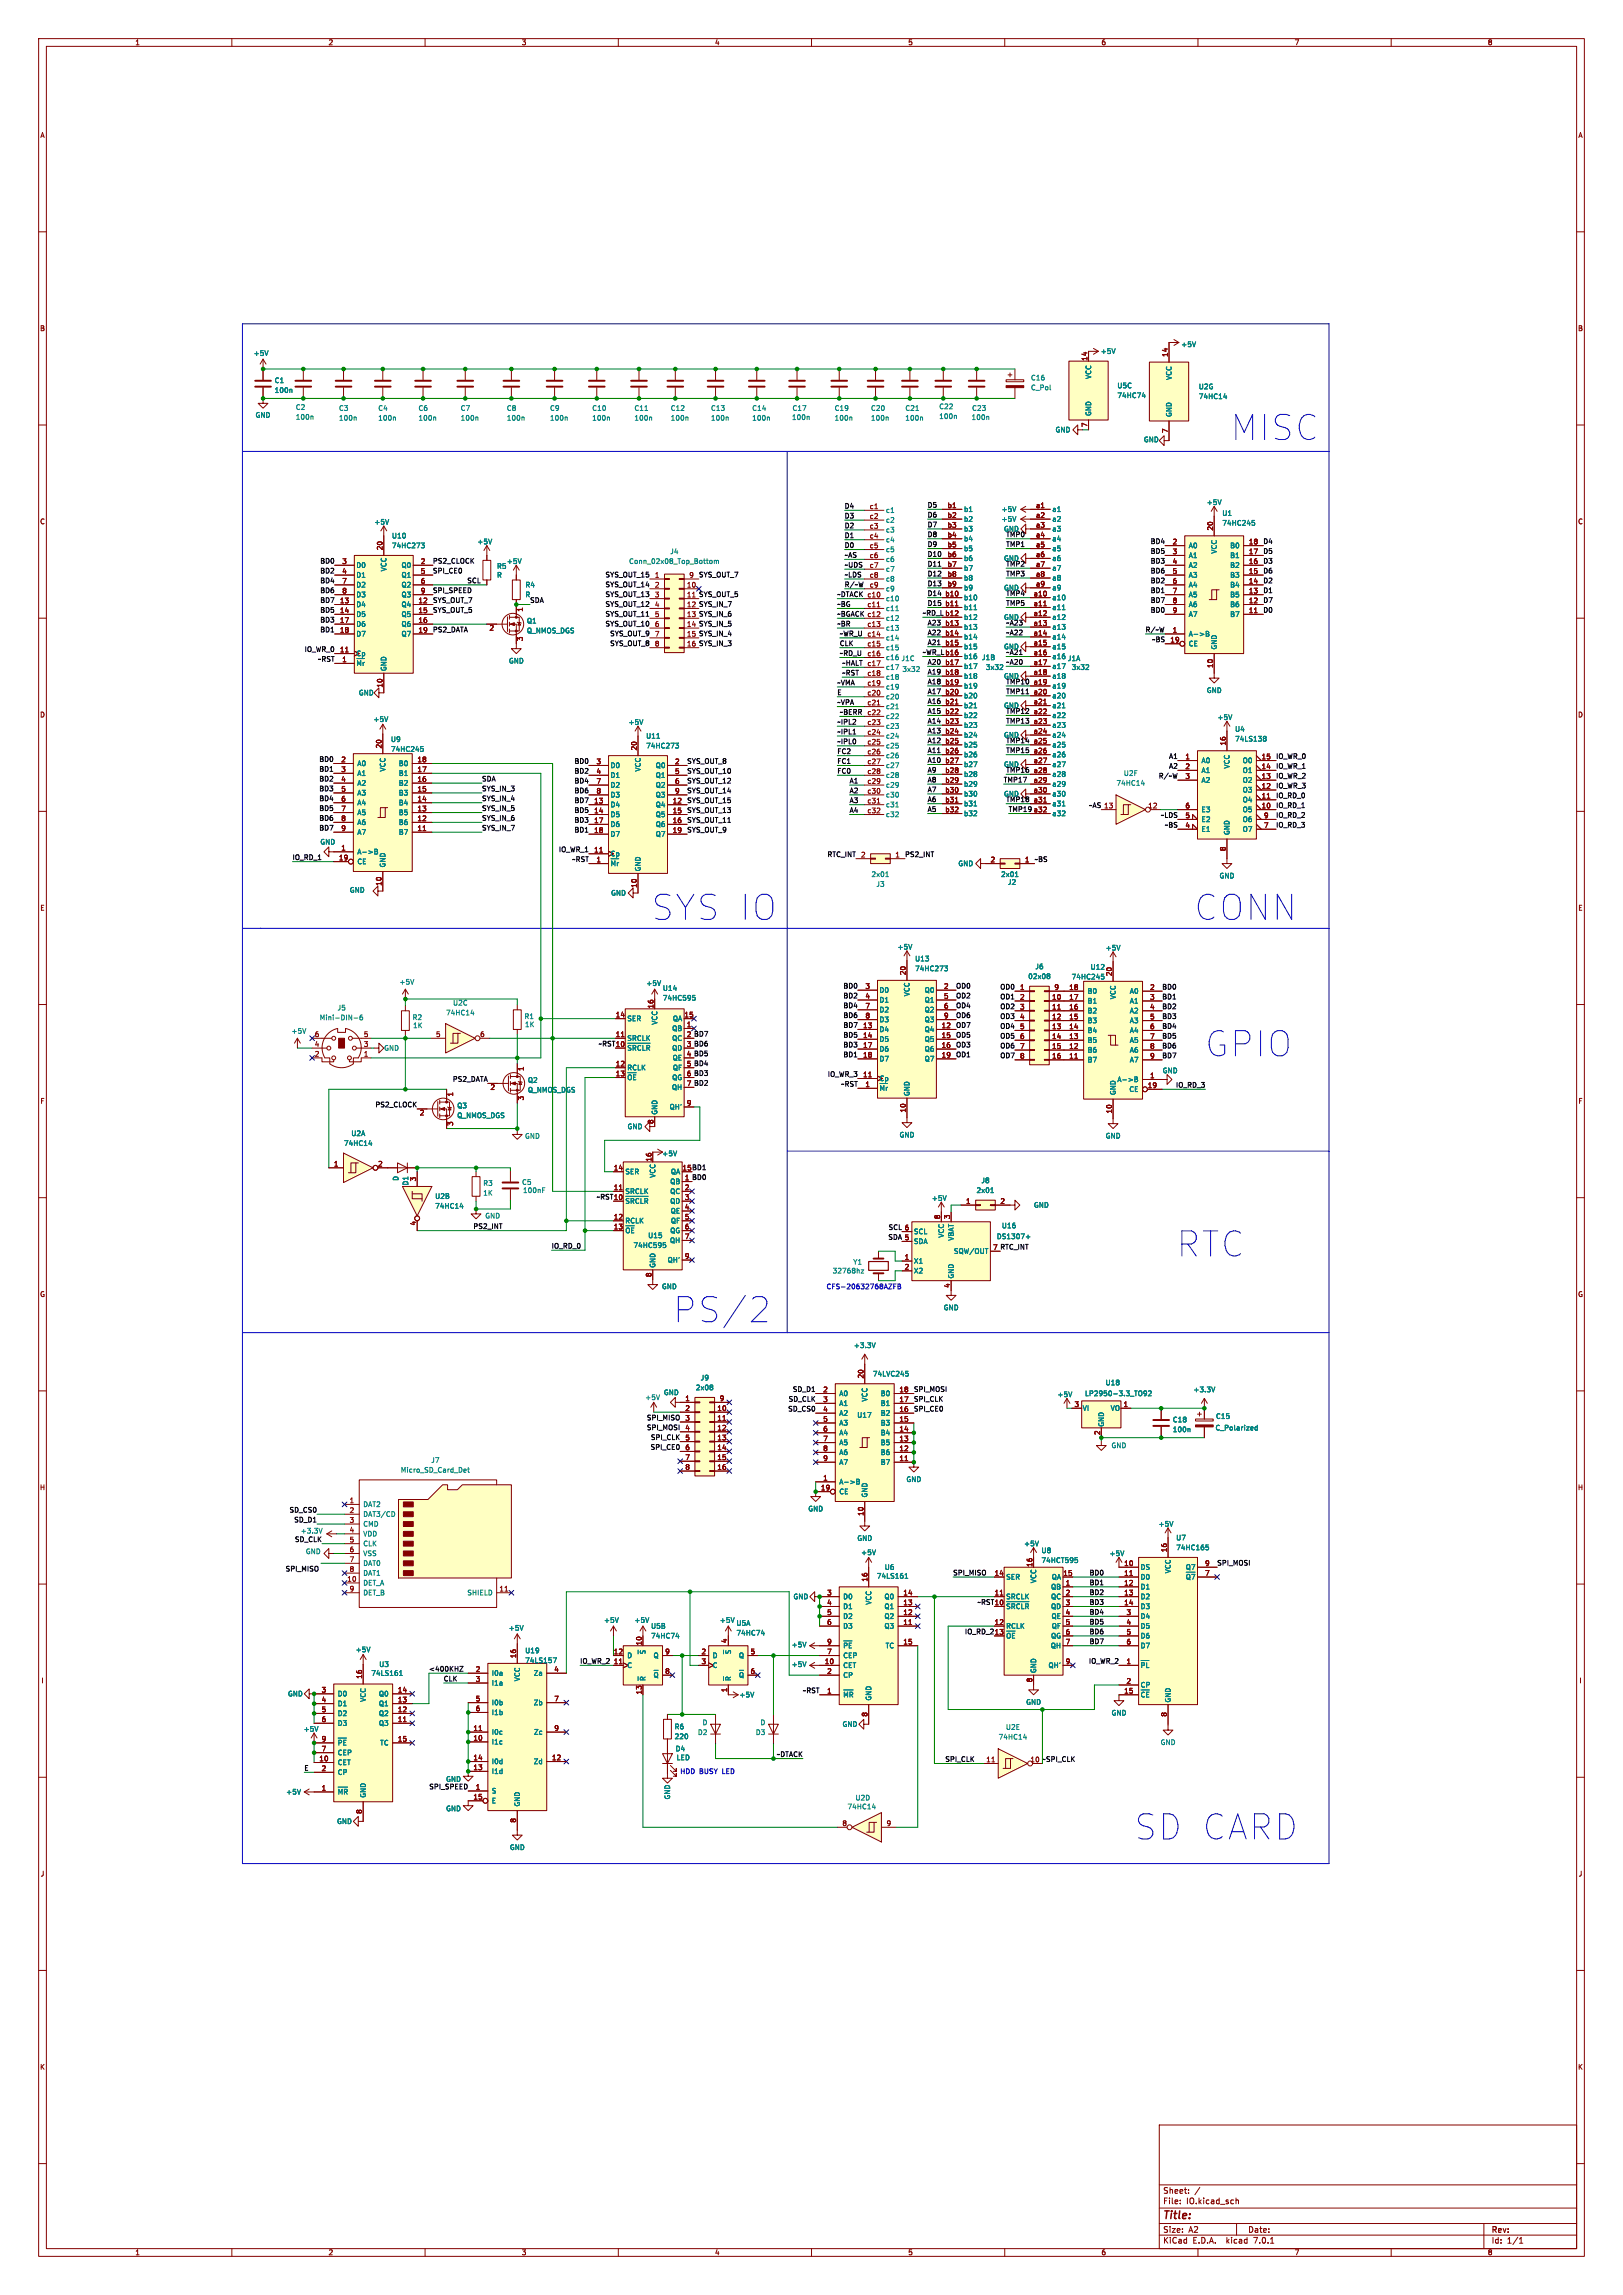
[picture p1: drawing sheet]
<svg xmlns="http://www.w3.org/2000/svg" width="420mm" height="594mm" viewBox="0 0 420 594" stroke-linecap="round" stroke-linejoin="round" font-family="sans-serif">
<defs><g id="words">
<g font-size="9.1" fill="#0000c2">
<text x="318.3" y="114.6">MISC</text>
<text x="168.4" y="238.8">SYS IO</text>
<text x="308.9" y="238.8">CONN</text>
<text x="311.7" y="274.1">GPIO</text>
<text x="304.3" y="325.9">RTC</text>
<text x="174" y="342.9">PS/2</text>
<text x="293.4" y="476.8">SD CARD</text>
</g>
<text font-size="2.8" fill="#840000" x="301" y="574.8">Title:</text>
<g font-size="2.1" fill="#840000">
<text x="301" y="567.9">Sheet:</text>
<text x="301" y="570.6">File:</text>
<text x="307" y="570.6">IO.kicad_sch</text>
<text x="301" y="580.8">KiCad</text>
<text x="301" y="578">Size:</text>
<text x="307.6" y="578">A2</text>
<text x="308.6" y="580.8">E.D.A.</text>
<text x="317.4" y="580.8">kicad</text>
<text x="323" y="578">Date:</text>
<text x="324.5" y="580.8">7.0.1</text>
<text x="386" y="578.2">Rev:</text>
<text x="386" y="580.8">Id:</text>
<text x="390" y="580.8">1/1</text>
</g>
<g font-size="1.8" fill="#840000">
<text x="35" y="11.8">1</text>
<text x="85" y="11.8">2</text>
<text x="135" y="11.8">3</text>
<text x="185" y="11.8">4</text>
<text x="235" y="11.8">5</text>
<text x="285" y="11.8">6</text>
<text x="335" y="11.8">7</text>
<text x="385" y="11.8">8</text>
<text x="10.4" y="35.8">A</text>
<text x="408.4" y="35.8">A</text>
<text x="10.3" y="85.8">B</text>
<text x="408.3" y="85.8">B</text>
<text x="281.4" y="93.5" transform="rotate(-90 281.4 93.5)">14</text>
<text x="302.3" y="92.5" transform="rotate(-90 302.3 92.5)">14</text>
<text x="281.4" y="110.6" transform="rotate(-90 281.4 110.6)">7</text>
<text x="302.3" y="112.2" transform="rotate(-90 302.3 112.2)">7</text>
<text x="225" y="131.8">c1</text>
<text x="245.1" y="131.6">b1</text>
<text x="268" y="131.6">a1</text>
<text x="10.3" y="135.8">C</text>
<text x="225" y="134.4">c2</text>
<text x="225" y="136.9">c3</text>
<text x="245.1" y="134.1">b2</text>
<text x="245.1" y="136.7">b3</text>
<text x="268" y="134.1">a2</text>
<text x="268" y="136.7">a3</text>
<text x="313.9" y="137.4" transform="rotate(-90 313.9 137.4)">20</text>
<text x="408.3" y="135.8">C</text>
<text x="99.1" y="142.5" transform="rotate(-90 99.1 142.5)">20</text>
<text x="225" y="139.4">c4</text>
<text x="225" y="142">c5</text>
<text x="245.1" y="139.2">b4</text>
<text x="245.1" y="141.7">b5</text>
<text x="268" y="139.2">a4</text>
<text x="268" y="141.7">a5</text>
<text x="303.4" y="141">2</text>
<text x="303.4" y="143.5">3</text>
<text x="323.1" y="143.5">17</text>
<text x="323.1" y="141">18</text>
<text x="88.5" y="146">3</text>
<text x="88.5" y="148.6">4</text>
<text x="108.8" y="146">2</text>
<text x="108.8" y="148.6">5</text>
<text x="169.4" y="149.6">1</text>
<text x="178.3" y="149.6">9</text>
<text x="225" y="144.5">c6</text>
<text x="225" y="147.1">c7</text>
<text x="225" y="149.6">c8</text>
<text x="245.1" y="144.3">b6</text>
<text x="245.1" y="146.8">b7</text>
<text x="245.1" y="149.4">b8</text>
<text x="268" y="144.3">a6</text>
<text x="268" y="146.8">a7</text>
<text x="268" y="149.4">a8</text>
<text x="303.4" y="146">4</text>
<text x="303.4" y="148.6">5</text>
<text x="323.1" y="148.6">15</text>
<text x="323.1" y="146">16</text>
<text x="88.5" y="151.1">7</text>
<text x="88.5" y="153.7">8</text>
<text x="108.8" y="151.1">6</text>
<text x="108.8" y="153.7">9</text>
<text x="169.4" y="152.1">2</text>
<text x="169.4" y="154.7">3</text>
<text x="177.7" y="152.1">10</text>
<text x="225" y="152.1">c9</text>
<text x="244.5" y="154.4">b10</text>
<text x="245.1" y="151.9">b9</text>
<text x="267.4" y="154.4">a10</text>
<text x="268" y="151.9">a9</text>
<text x="303.4" y="151.1">6</text>
<text x="303.4" y="153.7">7</text>
<text x="323.1" y="153.7">13</text>
<text x="323.1" y="151.1">14</text>
<text x="87.9" y="156.2">13</text>
<text x="87.9" y="158.7">14</text>
<text x="87.9" y="161.3">17</text>
<text x="108.2" y="156.2">12</text>
<text x="108.2" y="158.7">15</text>
<text x="108.2" y="161.3">16</text>
<text x="135.5" y="158.4" transform="rotate(-90 135.5 158.4)">1</text>
<text x="169.4" y="157.2">4</text>
<text x="169.4" y="159.8">5</text>
<text x="224.4" y="157.2">c11</text>
<text x="244.5" y="157">b11</text>
<text x="244.5" y="159.5">b12</text>
<text x="267.4" y="157">a11</text>
<text x="267.4" y="159.5">a12</text>
<text x="303.4" y="156.2">8</text>
<text x="303.4" y="158.7">9</text>
<text x="323.1" y="158.7">11</text>
<text x="323.1" y="156.2">12</text>
<text x="87.9" y="163.8">18</text>
<text x="108.2" y="163.8">19</text>
<text x="126.6" y="163.4">2</text>
<text x="135.5" y="166" transform="rotate(-90 135.5 166)">3</text>
<text x="169.4" y="162.3">6</text>
<text x="169.4" y="164.8">7</text>
<text x="169.4" y="167.4">8</text>
<text x="224.4" y="162.3">c13</text>
<text x="224.4" y="167.4">c15</text>
<text x="244.5" y="162.1">b13</text>
<text x="244.5" y="164.6">b14</text>
<text x="244.5" y="167.1">b15</text>
<text x="267.4" y="162.1">a13</text>
<text x="267.4" y="164.6">a14</text>
<text x="267.4" y="167.1">a15</text>
<text x="302.8" y="166.4">19</text>
<text x="303.4" y="163.8">1</text>
<text x="87.9" y="168.9">11</text>
<text x="88.5" y="171.4">1</text>
<text x="244.5" y="172.2">b17</text>
<text x="244.5" y="169.7">b16</text>
<text x="267.4" y="169.7">a16</text>
<text x="267.4" y="172.2">a17</text>
<text x="313.9" y="173" transform="rotate(-90 313.9 173)">10</text>
<text x="99.1" y="178.1" transform="rotate(-90 99.1 178.1)">10</text>
<text x="224.4" y="175">c18</text>
<text x="224.4" y="177.5">c19</text>
<text x="244.5" y="174.8">b18</text>
<text x="244.5" y="177.3">b19</text>
<text x="244.5" y="179.8">b20</text>
<text x="267.4" y="174.8">a18</text>
<text x="267.4" y="177.3">a19</text>
<text x="267.4" y="179.8">a20</text>
<text x="10.3" y="185.8">D</text>
<text x="224.4" y="180.1">c20</text>
<text x="224.4" y="182.6">c21</text>
<text x="244.5" y="182.4">b21</text>
<text x="244.5" y="184.9">b22</text>
<text x="267.4" y="182.4">a21</text>
<text x="267.4" y="184.9">a22</text>
<text x="408.3" y="185.8">D</text>
<text x="224.4" y="187.7">c23</text>
<text x="224.4" y="190.2">c24</text>
<text x="244.5" y="187.5">b23</text>
<text x="244.5" y="190">b24</text>
<text x="267.4" y="187.5">a23</text>
<text x="267.4" y="190">a24</text>
<text x="88.2" y="197.4">2</text>
<text x="98.8" y="193.8" transform="rotate(-90 98.8 193.8)">20</text>
<text x="107.9" y="197.4">18</text>
<text x="154.3" y="197.9">3</text>
<text x="164.8" y="194.3" transform="rotate(-90 164.8 194.3)">20</text>
<text x="174.6" y="197.9">2</text>
<text x="224.4" y="192.8">c25</text>
<text x="224.4" y="195.3">c26</text>
<text x="224.4" y="197.9">c27</text>
<text x="244.5" y="192.5">b25</text>
<text x="244.5" y="195.1">b26</text>
<text x="244.5" y="197.6">b27</text>
<text x="267.4" y="192.5">a25</text>
<text x="267.4" y="195.1">a26</text>
<text x="267.4" y="197.6">a27</text>
<text x="306.7" y="196.6">1</text>
<text x="317.2" y="193" transform="rotate(-90 317.2 193)">16</text>
<text x="326.4" y="196.6">15</text>
<text x="88.2" y="199.9">3</text>
<text x="88.2" y="202.4">4</text>
<text x="107.9" y="202.4">16</text>
<text x="107.9" y="199.9">17</text>
<text x="154.3" y="200.4">4</text>
<text x="154.3" y="202.9">7</text>
<text x="174.6" y="200.4">5</text>
<text x="174.6" y="202.9">6</text>
<text x="224.4" y="200.4">c28</text>
<text x="224.4" y="202.9">c29</text>
<text x="244.5" y="200.2">b28</text>
<text x="244.5" y="202.7">b29</text>
<text x="267.4" y="200.2">a28</text>
<text x="267.4" y="202.7">a29</text>
<text x="306.7" y="199.1">2</text>
<text x="306.7" y="201.7">3</text>
<text x="326.4" y="201.7">13</text>
<text x="326.4" y="199.1">14</text>
<text x="88.2" y="205">5</text>
<text x="88.2" y="207.5">6</text>
<text x="107.9" y="207.5">14</text>
<text x="107.9" y="205">15</text>
<text x="153.7" y="208">13</text>
<text x="154.3" y="205.5">8</text>
<text x="174" y="208">12</text>
<text x="174.6" y="205.5">9</text>
<text x="224.4" y="205.5">c30</text>
<text x="224.4" y="208">c31</text>
<text x="244.5" y="205.2">b30</text>
<text x="244.5" y="207.8">b31</text>
<text x="267.4" y="205.2">a30</text>
<text x="267.4" y="207.8">a31</text>
<text x="297.1" y="209.3">12</text>
<text x="306.7" y="209.3">6</text>
<text x="326.4" y="209.3">10</text>
<text x="326.4" y="206.8">11</text>
<text x="326.4" y="204.2">12</text>
<text x="88.2" y="210.1">7</text>
<text x="88.2" y="212.6">8</text>
<text x="88.2" y="215.1">9</text>
<text x="107.9" y="215.1">11</text>
<text x="107.9" y="212.6">12</text>
<text x="107.9" y="210.1">13</text>
<text x="153.7" y="210.6">14</text>
<text x="153.7" y="213.1">17</text>
<text x="153.7" y="215.6">18</text>
<text x="174" y="210.6">15</text>
<text x="174" y="213.1">16</text>
<text x="174" y="215.6">19</text>
<text x="224.4" y="210.6">c32</text>
<text x="244.5" y="210.3">b32</text>
<text x="267.4" y="210.3">a32</text>
<text x="306.7" y="214.4">4</text>
<text x="306.7" y="211.8">5</text>
<text x="327" y="214.4">7</text>
<text x="327" y="211.8">9</text>
<text x="88.2" y="220.2">1</text>
<text x="153.7" y="220.7">11</text>
<text x="222.7" y="222">2</text>
<text x="231.6" y="222">1</text>
<text x="317.2" y="220.4" transform="rotate(-90 317.2 220.4)">8</text>
<text x="87.6" y="222.8">19</text>
<text x="154.3" y="223.3">1</text>
<text x="256.3" y="223.3">2</text>
<text x="265.1" y="223.3">1</text>
<text x="98.8" y="229.4" transform="rotate(-90 98.8 229.4)">10</text>
<text x="164.8" y="229.9" transform="rotate(-90 164.8 229.9)">10</text>
<text x="10.4" y="235.8">E</text>
<text x="408.3" y="235.8">E</text>
<text x="223.9" y="256">3</text>
<text x="234.4" y="252.5" transform="rotate(-90 234.4 252.5)">20</text>
<text x="244.2" y="256">2</text>
<text x="263.9" y="256.3">1</text>
<text x="272.8" y="256.3">9</text>
<text x="276.6" y="256.3">18</text>
<text x="287.8" y="252.7" transform="rotate(-90 287.8 252.7)">20</text>
<text x="297.5" y="256.3">2</text>
<text x="159.3" y="263.4">14</text>
<text x="169.2" y="261.1" transform="rotate(-90 169.2 261.1)">16</text>
<text x="177" y="263.4">15</text>
<text x="223.9" y="258.6">4</text>
<text x="223.9" y="261.1">7</text>
<text x="223.9" y="263.7">8</text>
<text x="244.2" y="258.6">5</text>
<text x="244.2" y="261.1">6</text>
<text x="244.2" y="263.7">9</text>
<text x="263.9" y="258.8">2</text>
<text x="263.9" y="261.4">3</text>
<text x="263.9" y="263.9">4</text>
<text x="272.2" y="258.8">10</text>
<text x="272.2" y="261.4">11</text>
<text x="272.2" y="263.9">12</text>
<text x="276.6" y="263.9">15</text>
<text x="276.6" y="261.4">16</text>
<text x="276.6" y="258.8">17</text>
<text x="297.5" y="258.8">3</text>
<text x="297.5" y="261.4">4</text>
<text x="297.5" y="263.9">5</text>
<text x="81.4" y="268.5">6</text>
<text x="94.1" y="268.5">5</text>
<text x="112.7" y="268.5">5</text>
<text x="124.2" y="268.5">6</text>
<text x="159.3" y="268.5">11</text>
<text x="177.6" y="265.9">1</text>
<text x="177.6" y="268.5">2</text>
<text x="223.3" y="266.2">13</text>
<text x="223.3" y="268.7">14</text>
<text x="243.6" y="266.2">12</text>
<text x="243.6" y="268.7">15</text>
<text x="263.9" y="266.4">5</text>
<text x="263.9" y="269">6</text>
<text x="272.2" y="266.4">13</text>
<text x="272.2" y="269">14</text>
<text x="276.6" y="269">13</text>
<text x="276.6" y="266.4">14</text>
<text x="297.5" y="266.4">6</text>
<text x="297.5" y="269">7</text>
<text x="81.4" y="273.6">2</text>
<text x="81.4" y="271">4</text>
<text x="94.1" y="273.6">1</text>
<text x="94.1" y="271">3</text>
<text x="159.3" y="271">10</text>
<text x="177.6" y="271">3</text>
<text x="177.6" y="273.6">4</text>
<text x="223.3" y="271.3">17</text>
<text x="223.3" y="273.8">18</text>
<text x="243.6" y="271.3">16</text>
<text x="243.6" y="273.8">19</text>
<text x="263.9" y="271.5">7</text>
<text x="263.9" y="274.1">8</text>
<text x="272.2" y="271.5">15</text>
<text x="272.2" y="274.1">16</text>
<text x="276.6" y="274.1">11</text>
<text x="276.6" y="271.5">12</text>
<text x="297.5" y="271.5">8</text>
<text x="297.5" y="274.1">9</text>
<text x="135.8" y="277.3" transform="rotate(-90 135.8 277.3)">1</text>
<text x="159.3" y="276.1">12</text>
<text x="159.3" y="278.6">13</text>
<text x="177.6" y="276.1">5</text>
<text x="177.6" y="278.6">6</text>
<text x="177.6" y="281.2">7</text>
<text x="223.3" y="278.9">11</text>
<text x="223.9" y="281.4">1</text>
<text x="296.9" y="281.7">19</text>
<text x="297.5" y="279.1">1</text>
<text x="10.4" y="285.8">F</text>
<text x="117.5" y="283.9" transform="rotate(-90 117.5 283.9)">1</text>
<text x="126.8" y="282.3">2</text>
<text x="135.8" y="284.9" transform="rotate(-90 135.8 284.9)">3</text>
<text x="177.6" y="286.3">9</text>
<text x="408.4" y="285.8">F</text>
<text x="108.6" y="288.9">2</text>
<text x="117.5" y="291.5" transform="rotate(-90 117.5 291.5)">3</text>
<text x="169.2" y="291" transform="rotate(-90 169.2 291)">8</text>
<text x="234.4" y="288" transform="rotate(-90 234.4 288)">10</text>
<text x="287.8" y="288.3" transform="rotate(-90 287.8 288.3)">10</text>
<text x="86.3" y="302">1</text>
<text x="97.8" y="302">2</text>
<text x="107.7" y="305.8" transform="rotate(-90 107.7 305.8)">3</text>
<text x="158.7" y="303">14</text>
<text x="168.7" y="300.7" transform="rotate(-90 168.7 300.7)">16</text>
<text x="176.5" y="303">15 BD1</text>
<text x="176.5" y="303">15</text>
<text x="177.1" y="305.6">1</text>
<text x="158.7" y="308.1">11</text>
<text x="158.7" y="310.6">10</text>
<text x="177.1" y="308.1">2</text>
<text x="177.1" y="310.6">3</text>
<text x="249.9" y="311.7">1</text>
<text x="258.8" y="311.7">2</text>
<text x="107.7" y="317.3" transform="rotate(-90 107.7 317.3)">4</text>
<text x="158.7" y="315.7">12</text>
<text x="177.1" y="313.2">4</text>
<text x="177.1" y="315.7">5</text>
<text x="243.3" y="315.6" transform="rotate(-90 243.3 315.6)">8</text>
<text x="245.9" y="315.6" transform="rotate(-90 245.9 315.6)">3</text>
<text x="158.7" y="318.3">13</text>
<text x="177.1" y="318.3">6</text>
<text x="177.1" y="320.8">7</text>
<text x="234" y="321.1">5</text>
<text x="234" y="318.5">6</text>
<text x="256.9" y="323.6">7</text>
<text x="177.1" y="325.9">9</text>
<text x="234" y="326.1">1</text>
<text x="234" y="328.7">2</text>
<text x="10.3" y="335.8">G</text>
<text x="168.7" y="330.6" transform="rotate(-90 168.7 330.6)">8</text>
<text x="245.9" y="333.4" transform="rotate(-90 245.9 333.4)">4</text>
<text x="408.3" y="335.8">G</text>
<text x="223.5" y="356.9" transform="rotate(-90 223.5 356.9)">20</text>
<text x="177.3" y="362.7">1</text>
<text x="177.3" y="365.3">2</text>
<text x="185.5" y="365.3">10</text>
<text x="186.1" y="362.7">9</text>
<text x="212.9" y="360.4">2</text>
<text x="212.9" y="363">3</text>
<text x="212.9" y="365.5">4</text>
<text x="232.7" y="365.5">16</text>
<text x="232.7" y="363">17</text>
<text x="232.7" y="360.4">18</text>
<text x="278" y="364.2">3</text>
<text x="290.7" y="364.2">1</text>
<text x="177.3" y="367.8">3</text>
<text x="177.3" y="370.3">4</text>
<text x="185.5" y="367.8">11</text>
<text x="185.5" y="370.3">12</text>
<text x="212.9" y="368">5</text>
<text x="212.9" y="370.6">6</text>
<text x="232.7" y="370.6">14</text>
<text x="232.7" y="368">15</text>
<text x="284.7" y="371.5" transform="rotate(-90 284.7 371.5)">2</text>
<text x="177.3" y="372.9">5</text>
<text x="177.3" y="375.4">6</text>
<text x="177.3" y="378">7</text>
<text x="185.5" y="372.9">13</text>
<text x="185.5" y="375.4">14</text>
<text x="185.5" y="378">15</text>
<text x="212.9" y="373.1">7</text>
<text x="212.9" y="375.7">8</text>
<text x="232.7" y="375.7">12</text>
<text x="232.7" y="373.1">13</text>
<text x="177.3" y="380.5">8</text>
<text x="185.5" y="380.5">16</text>
<text x="212.9" y="383.3">1</text>
<text x="212.9" y="378.2">9</text>
<text x="232.7" y="378.2">11</text>
<text x="10.3" y="385.8">H</text>
<text x="90.4" y="389.1">1</text>
<text x="212.3" y="385.8">19</text>
<text x="408.2" y="385.8">H</text>
<text x="90.4" y="391.7">2</text>
<text x="90.4" y="394.2">3</text>
<text x="223.5" y="392.4" transform="rotate(-90 223.5 392.4)">10</text>
<text x="90.4" y="396.7">4</text>
<text x="90.4" y="399.3">5</text>
<text x="90.4" y="401.8">6</text>
<text x="302" y="401.8" transform="rotate(-90 302 401.8)">16</text>
<text x="90.4" y="404.4">7</text>
<text x="90.4" y="406.9">8</text>
<text x="257.3" y="407.9">14</text>
<text x="267.2" y="405.6" transform="rotate(-90 267.2 405.6)">16</text>
<text x="275.1" y="407.9">15</text>
<text x="290.8" y="405.4">10</text>
<text x="290.8" y="407.9">11</text>
<text x="311.8" y="407.9">7</text>
<text x="311.8" y="405.4">9</text>
<text x="89.8" y="409.4">10</text>
<text x="90.4" y="412">9</text>
<text x="129.2" y="412">11</text>
<text x="214" y="413">3</text>
<text x="224.5" y="409.5" transform="rotate(-90 224.5 409.5)">16</text>
<text x="233.7" y="413">14</text>
<text x="257.3" y="413">11</text>
<text x="275.7" y="410.5">1</text>
<text x="275.7" y="413">2</text>
<text x="290.8" y="410.5">12</text>
<text x="290.8" y="413">13</text>
<text x="214" y="415.5">4</text>
<text x="214" y="418.1">5</text>
<text x="233.7" y="418.1">12</text>
<text x="233.7" y="415.5">13</text>
<text x="257.3" y="415.5">10</text>
<text x="275.7" y="415.5">3</text>
<text x="275.7" y="418.1">4</text>
<text x="290.8" y="415.5">14</text>
<text x="291.4" y="418.1">3</text>
<text x="166.1" y="426" transform="rotate(-90 166.1 426)">10</text>
<text x="188.2" y="425.4" transform="rotate(-90 188.2 425.4)">4</text>
<text x="214" y="420.6">6</text>
<text x="214" y="425.7">9</text>
<text x="233.7" y="420.6">11</text>
<text x="233.7" y="425.7">15</text>
<text x="257.3" y="420.6">12</text>
<text x="257.3" y="423.2">13</text>
<text x="275.7" y="420.6">5</text>
<text x="275.7" y="423.2">6</text>
<text x="275.7" y="425.7">7</text>
<text x="291.4" y="420.6">4</text>
<text x="291.4" y="423.2">5</text>
<text x="291.4" y="425.7">6</text>
<text x="133.6" y="429.3" transform="rotate(-90 133.6 429.3)">16</text>
<text x="158.7" y="430.8">11</text>
<text x="158.7" y="428.2">12</text>
<text x="172.1" y="428.2">9</text>
<text x="181.4" y="428.2">2</text>
<text x="181.4" y="430.8">3</text>
<text x="194.1" y="428.2">5</text>
<text x="213.4" y="430.8">10</text>
<text x="214" y="428.2">7</text>
<text x="275.7" y="430.8">9</text>
<text x="291.4" y="430.8">1</text>
<text x="10.6" y="435.8">I</text>
<text x="93.7" y="434.6" transform="rotate(-90 93.7 434.6)">16</text>
<text x="123" y="432.8">2</text>
<text x="123" y="435.4">3</text>
<text x="143.3" y="432.8">4</text>
<text x="172.1" y="433.3">8</text>
<text x="194.1" y="433.3">6</text>
<text x="214" y="433.3">2</text>
<text x="267.2" y="435.5" transform="rotate(-90 267.2 435.5)">8</text>
<text x="291.4" y="435.9">2</text>
<text x="408.6" y="435.8">I</text>
<text x="83.2" y="438.1">3</text>
<text x="83.2" y="440.7">4</text>
<text x="83.2" y="443.2">5</text>
<text x="102.9" y="443.2">12</text>
<text x="102.9" y="440.7">13</text>
<text x="102.9" y="438.1">14</text>
<text x="123" y="440.4">5</text>
<text x="123" y="443">6</text>
<text x="143.3" y="440.4">7</text>
<text x="166.1" y="438.7" transform="rotate(-90 166.1 438.7)">13</text>
<text x="188.2" y="438.1" transform="rotate(-90 188.2 438.1)">1</text>
<text x="214" y="438.4">1</text>
<text x="290.8" y="438.4">15</text>
<text x="83.2" y="445.8">6</text>
<text x="102.9" y="445.8">11</text>
<text x="122.4" y="448.1">11</text>
<text x="143.3" y="448.1">9</text>
<text x="224.5" y="444.4" transform="rotate(-90 224.5 444.4)">8</text>
<text x="302" y="444.4" transform="rotate(-90 302 444.4)">8</text>
<text x="82.5" y="455.9">10</text>
<text x="83.2" y="453.4">7</text>
<text x="83.2" y="450.8">9</text>
<text x="102.9" y="450.8">15</text>
<text x="122.4" y="450.6">10</text>
<text x="122.4" y="455.7">14</text>
<text x="142.7" y="455.7">12</text>
<text x="83.2" y="458.5">2</text>
<text x="122.4" y="458.2">13</text>
<text x="255.1" y="456.2">11</text>
<text x="266.6" y="456.2">10</text>
<text x="83.2" y="463.5">1</text>
<text x="122.4" y="465.8">15</text>
<text x="123" y="463.3">1</text>
<text x="93.7" y="469.6" transform="rotate(-90 93.7 469.6)">8</text>
<text x="133.6" y="471.8" transform="rotate(-90 133.6 471.8)">8</text>
<text x="217.9" y="472.7">8</text>
<text x="229.3" y="472.7">9</text>
<text x="10.4" y="485.8">J</text>
<text x="408.4" y="485.8">J</text>
<text x="10.3" y="535.8">K</text>
<text x="408.3" y="535.8">K</text>
<text x="35" y="583.8">1</text>
<text x="85" y="583.8">2</text>
<text x="135" y="583.8">3</text>
<text x="185" y="583.8">4</text>
<text x="235" y="583.8">5</text>
<text x="285" y="583.8">6</text>
<text x="335" y="583.8">7</text>
<text x="385" y="583.8">8</text>
</g>
<g font-size="1.8" fill="#008484">
<text x="305.6" y="90">+5V</text>
<text x="65.6" y="92.3">+5V</text>
<text x="284.8" y="91.8">+5V</text>
<text x="71" y="99.3">C1</text>
<text x="71" y="101.8">100n</text>
<text x="266.7" y="98.6">C16</text>
<text x="266.7" y="101.2">C_Pol</text>
<text x="282.5" y="98.2" transform="rotate(-90 282.5 98.2)">VCC</text>
<text x="289.1" y="100.6">U5C</text>
<text x="303.3" y="98.5" transform="rotate(-90 303.3 98.5)">VCC</text>
<text x="310.1" y="100.9">U2G</text>
<text x="76.5" y="106.2">C2</text>
<text x="87.6" y="106.5">C3</text>
<text x="97.8" y="106.5">C4</text>
<text x="108.2" y="106.5">C6</text>
<text x="119.1" y="106.5">C7</text>
<text x="131.1" y="106.5">C8</text>
<text x="142.2" y="106.5">C9</text>
<text x="153.2" y="106.5">C10</text>
<text x="164.1" y="106.5">C11</text>
<text x="173.5" y="106.5">C12</text>
<text x="183.9" y="106.5">C13</text>
<text x="194.6" y="106.5">C14</text>
<text x="205" y="106.5">C17</text>
<text x="215.9" y="106.5">C19</text>
<text x="225.3" y="106.5">C20</text>
<text x="234.2" y="106.5">C21</text>
<text x="243" y="106.1">C22</text>
<text x="251.5" y="106.5">C23</text>
<text x="282.5" y="107.7" transform="rotate(-90 282.5 107.7)">GND</text>
<text x="289.1" y="103.2">74HC74</text>
<text x="303.3" y="107.9" transform="rotate(-90 303.3 107.9)">GND</text>
<text x="310.1" y="103.4">74HC14</text>
<text x="66" y="108.3">GND</text>
<text x="76.5" y="108.8">100n</text>
<text x="87.6" y="109">100n</text>
<text x="97.8" y="109">100n</text>
<text x="108.2" y="109">100n</text>
<text x="119.1" y="109">100n</text>
<text x="131.1" y="109">100n</text>
<text x="142.2" y="109">100n</text>
<text x="153.2" y="109">100n</text>
<text x="164.1" y="109">100n</text>
<text x="173.5" y="109">100n</text>
<text x="183.9" y="109">100n</text>
<text x="194.6" y="109">100n</text>
<text x="204.9" y="108.8">100n</text>
<text x="215.9" y="109">100n</text>
<text x="225.3" y="109">100n</text>
<text x="234.2" y="109">100n</text>
<text x="243" y="108.6">100n</text>
<text x="251.3" y="108.8">100n</text>
<text x="273.1" y="112.1">GND</text>
<text x="295.9" y="114.6">GND</text>
<text x="312.2" y="130.9">+5V</text>
<text x="96.8" y="136">+5V</text>
<text x="229.2" y="132.9">c1</text>
<text x="229.2" y="135.4">c2</text>
<text x="229.2" y="138">c3</text>
<text x="249.4" y="132.7">b1</text>
<text x="249.4" y="135.2">b2</text>
<text x="249.4" y="137.7">b3</text>
<text x="259.1" y="135.2">+5V</text>
<text x="259.1" y="132.7">+5V</text>
<text x="259.7" y="137.7">GND</text>
<text x="272.3" y="132.7">a1</text>
<text x="272.3" y="135.2">a2</text>
<text x="272.3" y="137.7">a3</text>
<text x="316.2" y="133.7">U1</text>
<text x="316.2" y="136.2">74HC245</text>
<text x="101.3" y="139.5">U10</text>
<text x="101.3" y="142">74HC273</text>
<text x="123.5" y="141">+5V</text>
<text x="173.3" y="143.6">J4</text>
<text x="229.2" y="140.5">c4</text>
<text x="229.2" y="143.1">c5</text>
<text x="249.4" y="140.3">b4</text>
<text x="249.4" y="142.8">b5</text>
<text x="272.3" y="140.3">a4</text>
<text x="272.3" y="142.8">a5</text>
<text x="307.6" y="142">A0</text>
<text x="315" y="143.5" transform="rotate(-90 315 143.5)">VCC</text>
<text x="318.2" y="142">B0</text>
<text x="92.2" y="147.1">D0</text>
<text x="92.2" y="149.7">D1</text>
<text x="100.1" y="148" transform="rotate(-90 100.1 148)">VCC</text>
<text x="103.8" y="147.1">Q0</text>
<text x="103.8" y="149.7">Q1</text>
<text x="128.5" y="147.4">R5</text>
<text x="128.5" y="149.7">R</text>
<text x="131.1" y="146.1">+5V</text>
<text x="162.7" y="146.1">Conn_02x08_Top_Bottom</text>
<text x="229.2" y="145.6">c6</text>
<text x="229.2" y="148.1">c7</text>
<text x="249.4" y="145.4">b6</text>
<text x="249.4" y="147.9">b7</text>
<text x="259.7" y="145.4">GND</text>
<text x="272.3" y="145.4">a6</text>
<text x="272.3" y="147.9">a7</text>
<text x="307.6" y="144.6">A1</text>
<text x="307.6" y="147.1">A2</text>
<text x="307.6" y="149.7">A3</text>
<text x="318.2" y="149.7">B3</text>
<text x="318.2" y="147.1">B2</text>
<text x="318.2" y="144.6">B1</text>
<text x="92.2" y="152.2">D2</text>
<text x="92.2" y="154.7">D3</text>
<text x="103.8" y="152.2">Q2</text>
<text x="103.8" y="154.7">Q3</text>
<text x="135.9" y="152.2">R4</text>
<text x="135.9" y="154.7">R</text>
<text x="229.2" y="155.8">c10</text>
<text x="229.2" y="150.7">c8</text>
<text x="229.2" y="153.2">c9</text>
<text x="249.4" y="155.5">b10</text>
<text x="249.4" y="150.4">b8</text>
<text x="249.4" y="153">b9</text>
<text x="259.7" y="153">GND</text>
<text x="272.3" y="155.5">a10</text>
<text x="272.3" y="150.4">a8</text>
<text x="272.3" y="153">a9</text>
<text x="307.6" y="152.2">A4</text>
<text x="307.6" y="154.7">A5</text>
<text x="318.2" y="154.7">B5</text>
<text x="318.2" y="152.2">B4</text>
<text x="92.2" y="157.3">D4</text>
<text x="92.2" y="159.8">D5</text>
<text x="103.8" y="157.3">Q4</text>
<text x="103.8" y="159.8">Q5</text>
<text x="136.3" y="161.5">Q1</text>
<text x="229.2" y="158.3">c11</text>
<text x="229.2" y="160.8">c12</text>
<text x="249.4" y="158.1">b11</text>
<text x="249.4" y="160.6">b12</text>
<text x="259.7" y="160.6">GND</text>
<text x="272.3" y="158.1">a11</text>
<text x="272.3" y="160.6">a12</text>
<text x="307.6" y="157.3">A6</text>
<text x="307.6" y="159.8">A7</text>
<text x="318.2" y="159.8">B7</text>
<text x="318.2" y="157.3">B6</text>
<text x="92.2" y="162.4">D6</text>
<text x="92.2" y="164.9">D7</text>
<text x="103.8" y="162.4">Q6</text>
<text x="103.8" y="164.9">Q7</text>
<text x="136.3" y="164.1">Q_NMOS_DGS</text>
<text x="229.2" y="163.4">c13</text>
<text x="229.2" y="165.9">c14</text>
<text x="249.4" y="163.1">b13</text>
<text x="249.4" y="165.7">b14</text>
<text x="272.3" y="163.1">a13</text>
<text x="272.3" y="165.7">a14</text>
<text x="307.6" y="164.9">A-&gt;B</text>
<text x="307.6" y="167.4">CE</text>
<text x="92.2" y="173.1">~{Mr}</text>
<text x="92.2" y="170">Cp</text>
<text x="100.1" y="173.7" transform="rotate(-90 100.1 173.7)">GND</text>
<text x="131.6" y="171.9">GND</text>
<text x="229.2" y="168.5">c15</text>
<text x="229.2" y="171">c16 J1C</text>
<text x="229.2" y="173.5">c17</text>
<text x="249.4" y="168.2">b15</text>
<text x="249.4" y="170.8">b16</text>
<text x="249.4" y="173.3">b17</text>
<text x="254" y="171">J1B</text>
<text x="255" y="173.5">3x32</text>
<text x="259.7" y="168.2">GND</text>
<text x="260.3" y="169.6">~A21</text>
<text x="272.3" y="168.2">a15</text>
<text x="272.3" y="170.8">a16</text>
<text x="272.3" y="173.3">a17</text>
<text x="276.2" y="171.3">J1A</text>
<text x="277.2" y="173.5">3x32</text>
<text x="315" y="168.1" transform="rotate(-90 315 168.1)">GND</text>
<text x="229.2" y="176.1">c18</text>
<text x="229.2" y="178.6">c19</text>
<text x="233.4" y="174.1">3x32</text>
<text x="249.4" y="175.8">b18</text>
<text x="249.4" y="178.4">b19</text>
<text x="259.7" y="175.8">GND</text>
<text x="272.3" y="175.8">a18</text>
<text x="272.3" y="178.4">a19</text>
<text x="312.2" y="179.5">GND</text>
<text x="92.8" y="180.1">GND</text>
<text x="229.2" y="181.2">c20</text>
<text x="229.2" y="183.7">c21</text>
<text x="249.4" y="180.9">b20</text>
<text x="249.4" y="183.5">b21</text>
<text x="249.4" y="186">b22</text>
<text x="259.7" y="183.5">GND</text>
<text x="272.3" y="180.9">a20</text>
<text x="272.3" y="183.5">a21</text>
<text x="272.3" y="186">a22</text>
<text x="96.6" y="187">+5V</text>
<text x="162.6" y="187.8">+5V</text>
<text x="167.1" y="191.3">U11</text>
<text x="229.2" y="186.2">c22</text>
<text x="229.2" y="188.8">c23</text>
<text x="229.2" y="191.3">c24</text>
<text x="249.4" y="188.5">b23</text>
<text x="249.4" y="191.1">b24</text>
<text x="259.7" y="191.1">GND</text>
<text x="272.3" y="188.5">a23</text>
<text x="272.3" y="191.1">a24</text>
<text x="315" y="186.5">+5V</text>
<text x="319.5" y="189.5">U4</text>
<text x="101.1" y="192.2">U9</text>
<text x="101.1" y="194.7">74HC245</text>
<text x="167.1" y="193.9">74HC273</text>
<text x="229.2" y="193.9">c25</text>
<text x="229.2" y="196.4">c26</text>
<text x="249.4" y="193.6">b25</text>
<text x="249.4" y="196.2">b26</text>
<text x="272.3" y="193.6">a25</text>
<text x="272.3" y="196.2">a26</text>
<text x="310.9" y="197.7">A0</text>
<text x="319.5" y="192.1">74LS138</text>
<text x="321.4" y="197.7">O0</text>
<text x="92.5" y="198.4">A0</text>
<text x="92.5" y="201">A1</text>
<text x="92.5" y="203.5">A2</text>
<text x="99.9" y="199.8" transform="rotate(-90 99.9 199.8)">VCC</text>
<text x="103.1" y="203.5">B2</text>
<text x="103.1" y="201">B1</text>
<text x="103.1" y="198.4">B0</text>
<text x="158" y="198.9">D0</text>
<text x="158" y="201.5">D1</text>
<text x="165.9" y="199.8" transform="rotate(-90 165.9 199.8)">VCC</text>
<text x="169.5" y="198.9">Q0</text>
<text x="169.5" y="201.5">Q1</text>
<text x="229.2" y="198.9">c27</text>
<text x="229.2" y="201.5">c28</text>
<text x="249.4" y="198.7">b27</text>
<text x="249.4" y="201.2">b28</text>
<text x="249.4" y="203.8">b29</text>
<text x="259.7" y="198.7">GND</text>
<text x="272.3" y="198.7">a27</text>
<text x="272.3" y="201.2">a28</text>
<text x="272.3" y="203.8">a29</text>
<text x="288.8" y="203.5">74HC14</text>
<text x="290.7" y="201">U2F</text>
<text x="310.9" y="200.2">A1</text>
<text x="310.9" y="202.8">A2</text>
<text x="318.3" y="199.1" transform="rotate(-90 318.3 199.1)">VCC</text>
<text x="321.4" y="202.8">O2</text>
<text x="321.4" y="200.2">O1</text>
<text x="92.5" y="206.1">A3</text>
<text x="92.5" y="208.6">A4</text>
<text x="103.1" y="208.6">B4</text>
<text x="103.1" y="206.1">B3</text>
<text x="158" y="209.1">D4</text>
<text x="158" y="204">D2</text>
<text x="158" y="206.6">D3</text>
<text x="169.5" y="209.1">Q4</text>
<text x="169.5" y="204">Q2</text>
<text x="169.5" y="206.6">Q3</text>
<text x="229.2" y="204">c29</text>
<text x="229.2" y="206.6">c30</text>
<text x="229.2" y="209.1">c31</text>
<text x="249.4" y="206.3">b30</text>
<text x="249.4" y="208.9">b31</text>
<text x="259.7" y="206.3">GND</text>
<text x="272.3" y="206.3">a30</text>
<text x="272.3" y="208.9">a31</text>
<text x="321.4" y="207.8">O4</text>
<text x="321.4" y="205.3">O3</text>
<text x="92.5" y="211.1">A5</text>
<text x="92.5" y="213.7">A6</text>
<text x="103.1" y="213.7">B6</text>
<text x="103.1" y="211.1">B5</text>
<text x="158" y="211.6">D5</text>
<text x="158" y="214.2">D6</text>
<text x="169.5" y="211.6">Q5</text>
<text x="169.5" y="214.2">Q6</text>
<text x="229.2" y="211.6">c32</text>
<text x="249.4" y="211.4">b32</text>
<text x="272.3" y="211.4">a32</text>
<text x="310.9" y="215.5">E1</text>
<text x="310.9" y="212.9">E2</text>
<text x="310.9" y="210.4">E3</text>
<text x="321.4" y="210.4">O5</text>
<text x="321.4" y="215.5">O7</text>
<text x="321.4" y="212.9">O6</text>
<text x="82.8" y="218.8">GND</text>
<text x="92.5" y="221.3">A-&gt;B</text>
<text x="92.5" y="216.2">A7</text>
<text x="103.1" y="216.2">B7</text>
<text x="158" y="221.8">Cp</text>
<text x="158" y="216.7">D7</text>
<text x="169.5" y="216.7">Q7</text>
<text x="318.3" y="216.2" transform="rotate(-90 318.3 216.2)">GND</text>
<text x="92.5" y="223.8">CE</text>
<text x="99.9" y="224.5" transform="rotate(-90 99.9 224.5)">GND</text>
<text x="158" y="225">~{Mr}</text>
<text x="165.9" y="225.6" transform="rotate(-90 165.9 225.6)">GND</text>
<text x="225.4" y="227.1">2x01</text>
<text x="247.9" y="224.3">GND</text>
<text x="259" y="227.1">2x01</text>
<text x="315.5" y="227.5">GND</text>
<text x="90.4" y="231.2">GND</text>
<text x="158" y="232">GND</text>
<text x="226.7" y="229.7">J3</text>
<text x="260.7" y="229.2">J2</text>
<text x="232.2" y="245.9">+5V</text>
<text x="236.7" y="249">U13</text>
<text x="236.7" y="251.5">74HC273</text>
<text x="267.8" y="251">J6</text>
<text x="282.1" y="251.1">U12</text>
<text x="286" y="246.2">+5V</text>
<text x="103.3" y="255">+5V</text>
<text x="167.2" y="255.3">+5V</text>
<text x="171.4" y="256.6">U14</text>
<text x="227.6" y="257.1">D0</text>
<text x="239.1" y="257.1">Q0</text>
<text x="266" y="253.6">02x08</text>
<text x="277.2" y="253.7">74HC245</text>
<text x="281.4" y="257.4">B0</text>
<text x="292.2" y="257.4">A0</text>
<text x="87.3" y="261.7">J5</text>
<text x="115.3" y="263">74HC14</text>
<text x="117.2" y="260.4">U2C</text>
<text x="135.6" y="263.9">R1</text>
<text x="171.4" y="259.1">74HC595</text>
<text x="227.6" y="259.7">D1</text>
<text x="227.6" y="262.2">D2</text>
<text x="235.5" y="258" transform="rotate(-90 235.5 258)">VCC</text>
<text x="239.1" y="259.7">Q1</text>
<text x="239.1" y="262.2">Q2</text>
<text x="281.4" y="262.4">B2</text>
<text x="281.4" y="259.9">B1</text>
<text x="288.9" y="258.8" transform="rotate(-90 288.9 258.8)">VCC</text>
<text x="292.2" y="259.9">A1</text>
<text x="292.2" y="262.4">A2</text>
<text x="75.3" y="267.7">+5V</text>
<text x="82.7" y="264.2">Mini-DIN-6</text>
<text x="106.7" y="264.1">R2</text>
<text x="106.8" y="266.3">1K</text>
<text x="135.8" y="266">1K</text>
<text x="162.3" y="269.6">SRCLK</text>
<text x="162.3" y="264.5">SER</text>
<text x="170.2" y="265.4" transform="rotate(-90 170.2 265.4)">VCC</text>
<text x="173.8" y="267">QB</text>
<text x="173.8" y="269.6">QC</text>
<text x="174" y="264.5">QA</text>
<text x="227.6" y="267.3">D4</text>
<text x="227.6" y="269.8">D5</text>
<text x="227.6" y="264.7">D3</text>
<text x="239.1" y="267.3">Q4</text>
<text x="239.1" y="269.8">Q5</text>
<text x="239.1" y="264.7">Q3</text>
<text x="281.4" y="267.5">B4</text>
<text x="281.4" y="265">B3</text>
<text x="292.2" y="265">A3</text>
<text x="292.2" y="267.5">A4</text>
<text x="99.3" y="272.1">GND</text>
<text x="162.3" y="272.7">~{SRCLR}</text>
<text x="173.8" y="272.1">QD</text>
<text x="173.9" y="274.6">QE</text>
<text x="227.6" y="272.4">D6</text>
<text x="227.6" y="274.9">D7</text>
<text x="239.1" y="272.4">Q6</text>
<text x="239.1" y="274.9">Q7</text>
<text x="281.4" y="275.1">B7</text>
<text x="281.4" y="272.6">B6</text>
<text x="281.4" y="270.1">B5</text>
<text x="292.2" y="270.1">A5</text>
<text x="292.2" y="272.6">A6</text>
<text x="292.2" y="275.1">A7</text>
<text x="136.5" y="280.4">Q2</text>
<text x="162.3" y="277.2">RCLK</text>
<text x="162.3" y="280.3">~{OE}</text>
<text x="173.8" y="279.7">QG</text>
<text x="174" y="277.2">QF</text>
<text x="227.6" y="280">Cp</text>
<text x="289" y="280.2">A-&gt;B</text>
<text x="300.8" y="277.9">GND</text>
<text x="118.2" y="287">Q3</text>
<text x="136.5" y="282.9">Q_NMOS_DGS</text>
<text x="173.1" y="287.3">QH'</text>
<text x="173.7" y="282.3">QH</text>
<text x="227.6" y="283.1">~{Mr}</text>
<text x="235.5" y="283.7" transform="rotate(-90 235.5 283.7)">GND</text>
<text x="288.9" y="283.5" transform="rotate(-90 288.9 283.5)">GND</text>
<text x="292.1" y="282.8">CE</text>
<text x="118.2" y="289.5">Q_NMOS_DGS</text>
<text x="162.3" y="292.4">GND</text>
<text x="170.2" y="288.5" transform="rotate(-90 170.2 288.5)">GND</text>
<text x="88.9" y="296.7">74HC14</text>
<text x="90.8" y="294.2">U2A</text>
<text x="135.8" y="294.9">GND</text>
<text x="171.3" y="299.4">+5V</text>
<text x="232.7" y="294.6">GND</text>
<text x="286" y="294.8">GND</text>
<text x="103.3" y="305.7" transform="rotate(-90 103.3 305.7)">D</text>
<text x="161.8" y="304.1">SER</text>
<text x="169.7" y="305" transform="rotate(-90 169.7 305)">VCC</text>
<text x="173.5" y="304.1">QA</text>
<text x="105.8" y="306.9" transform="rotate(-90 105.8 306.9)">D1</text>
<text x="112.5" y="310.5">U2B</text>
<text x="125" y="307.1">R3</text>
<text x="125" y="309.6">1K</text>
<text x="135" y="306.8">C5</text>
<text x="135.3" y="308.9">100nF</text>
<text x="161.8" y="309.2">SRCLK</text>
<text x="173.3" y="306.6">QB</text>
<text x="173.3" y="309.2">QC</text>
<text x="173.3" y="311.7">QD</text>
<text x="241.1" y="311">+5V</text>
<text x="252.6" y="308.9">2x01</text>
<text x="253.9" y="306.4">J8</text>
<text x="112.5" y="313">74HC14</text>
<text x="125.5" y="315.5">GND</text>
<text x="161.8" y="312.3">~{SRCLR}</text>
<text x="161.8" y="316.8">RCLK</text>
<text x="173.4" y="314.3">QE</text>
<text x="173.5" y="316.8">QF</text>
<text x="267.5" y="312.7">GND</text>
<text x="161.8" y="320">~{OE}</text>
<text x="163.8" y="323.2">74HC595</text>
<text x="167.6" y="320.6">U15</text>
<text x="173.2" y="321.9">QH</text>
<text x="173.3" y="319.3">QG</text>
<text x="236.5" y="322.1">SDA</text>
<text x="236.5" y="319.6">SCL</text>
<text x="244.4" y="320.5" transform="rotate(-90 244.4 320.5)">VCC</text>
<text x="247" y="321.3" transform="rotate(-90 247 321.3)">VBAT</text>
<text x="257.9" y="320.9">DS1307+</text>
<text x="259.2" y="318.1">U16</text>
<text x="169.7" y="328.2" transform="rotate(-90 169.7 328.2)">GND</text>
<text x="172.6" y="327">QH'</text>
<text x="215.4" y="329.8">32768hz</text>
<text x="220.7" y="327.5">Y1</text>
<text x="236.5" y="327.2">X1</text>
<text x="236.5" y="329.8">X2</text>
<text x="246.7" y="324.7">SQW/OUT</text>
<text x="171.2" y="333.8">GND</text>
<text x="247" y="331" transform="rotate(-90 247 331)">GND</text>
<text x="244.1" y="339.3">GND</text>
<text x="220.9" y="349.1">+3.3V</text>
<text x="180" y="360">2x08</text>
<text x="181.2" y="357.4">J9</text>
<text x="225.8" y="356.4">74LVC245</text>
<text x="286" y="358.7">U18</text>
<text x="166.9" y="362.5">+5V</text>
<text x="171.7" y="361.3">GND</text>
<text x="217.2" y="361.5">A0</text>
<text x="217.2" y="364">A1</text>
<text x="224.6" y="362.9" transform="rotate(-90 224.6 362.9)">VCC</text>
<text x="227.8" y="364">B1</text>
<text x="227.8" y="361.5">B0</text>
<text x="273.6" y="361.8">+5V</text>
<text x="280.2" y="365.3">VI</text>
<text x="280.7" y="361.5">LP2950-3.3_TO92</text>
<text x="287.3" y="365.3">VO</text>
<text x="308.8" y="360.5">+3.3V</text>
<text x="217.2" y="366.6">A2</text>
<text x="217.2" y="369.1">A3</text>
<text x="217.2" y="371.7">A4</text>
<text x="221.7" y="367.1">U17</text>
<text x="227.8" y="371.7">B4</text>
<text x="227.8" y="369.1">B3</text>
<text x="227.8" y="366.6">B2</text>
<text x="285.8" y="369.3" transform="rotate(-90 285.8 369.3)">GND</text>
<text x="303.4" y="368.3">C18</text>
<text x="303.4" y="370.8">100n</text>
<text x="314.5" y="370.4">C_Polarized</text>
<text x="314.6" y="367.4">C15</text>
<text x="217.2" y="374.2">A5</text>
<text x="217.2" y="376.7">A6</text>
<text x="227.8" y="376.7">B6</text>
<text x="227.8" y="374.2">B5</text>
<text x="287.5" y="375">GND</text>
<text x="103.6" y="381.3">Micro_SD_Card_Det</text>
<text x="111.5" y="378.8">J7</text>
<text x="217.2" y="379.3">A7</text>
<text x="227.8" y="379.3">B7</text>
<text x="234.5" y="383.7">GND</text>
<text x="217.2" y="384.4">A-&gt;B</text>
<text x="217.2" y="386.9">CE</text>
<text x="224.6" y="387.6" transform="rotate(-90 224.6 387.6)">GND</text>
<text x="94" y="390.2">DAT2</text>
<text x="94" y="392.7">DAT3/CD</text>
<text x="94" y="395.3">CMD</text>
<text x="209.1" y="391.3">GND</text>
<text x="299.7" y="395.3">+5V</text>
<text x="77.7" y="397.1">+3.3V</text>
<text x="94" y="397.8">VDD</text>
<text x="94" y="400.4">CLK</text>
<text x="221.8" y="399">GND</text>
<text x="264.9" y="400.4">+5V</text>
<text x="304.3" y="398.8">U7</text>
<text x="304.3" y="401.4">74HC165</text>
<text x="79.1" y="402.4">GND</text>
<text x="94" y="402.9">VSS</text>
<text x="94" y="405.4">DAT0</text>
<text x="94" y="408">DAT1</text>
<text x="222.8" y="402.7">+5V</text>
<text x="228.9" y="406.5">U6</text>
<text x="269.4" y="402.1">U8</text>
<text x="269.4" y="404.7">74HCT595</text>
<text x="287" y="402.9">+5V</text>
<text x="295.1" y="406.5">DS</text>
<text x="303.1" y="407.4" transform="rotate(-90 303.1 407.4)">VCC</text>
<text x="306.7" y="406.5">Q7</text>
<text x="94" y="410.5">DET_A</text>
<text x="94" y="413.1">DET_B</text>
<text x="120.8" y="413.1">SHIELD</text>
<text x="226.8" y="408.7">74LS161</text>
<text x="260.3" y="409">SER</text>
<text x="268.3" y="409.9" transform="rotate(-90 268.3 409.9)">VCC</text>
<text x="271.8" y="411.5">QB</text>
<text x="272" y="409">QA</text>
<text x="295.1" y="409">D0</text>
<text x="295.1" y="411.5">D1</text>
<text x="306.7" y="409.6">~{Q7}</text>
<text x="205.2" y="414.1">GND</text>
<text x="218.2" y="414.1">D0</text>
<text x="218.2" y="416.6">D1</text>
<text x="218.2" y="419.2">D2</text>
<text x="225.6" y="415.5" transform="rotate(-90 225.6 415.5)">VCC</text>
<text x="228.7" y="419.2">Q2</text>
<text x="228.7" y="416.6">Q1</text>
<text x="228.7" y="414.1">Q0</text>
<text x="260.3" y="417.2">~{SRCLR}</text>
<text x="260.3" y="414.1">SRCLK</text>
<text x="271.8" y="414.1">QC</text>
<text x="271.8" y="416.6">QD</text>
<text x="272" y="419.2">QE</text>
<text x="295.1" y="414.1">D2</text>
<text x="295.1" y="416.6">D3</text>
<text x="295.1" y="419.2">D4</text>
<text x="131.6" y="422.2">+5V</text>
<text x="156.2" y="420.2">+5V</text>
<text x="164.1" y="420.2">+5V</text>
<text x="168.4" y="424.2">74HC74</text>
<text x="168.4" y="421.7">U5B</text>
<text x="186.2" y="420.2">+5V</text>
<text x="190.5" y="423.5">74HC74</text>
<text x="190.5" y="420.9">U5A</text>
<text x="218.2" y="421.7">D3</text>
<text x="228.7" y="421.7">Q3</text>
<text x="260.3" y="421.7">RCLK</text>
<text x="260.3" y="424.9">~{OE}</text>
<text x="271.8" y="424.2">QG</text>
<text x="272" y="421.7">QF</text>
<text x="295.1" y="421.7">D5</text>
<text x="295.1" y="424.2">D6</text>
<text x="92" y="427.8">+5V</text>
<text x="98.1" y="431.6">U3</text>
<text x="135.8" y="428.1">U19</text>
<text x="135.8" y="430.6">74LS157</text>
<text x="162.3" y="431.9">C</text>
<text x="162.3" y="429.3">D</text>
<text x="167.8" y="428.3" transform="rotate(-90 167.8 428.3)">~{S}</text>
<text x="169" y="429.3">Q</text>
<text x="184.4" y="429.3">D</text>
<text x="184.4" y="431.9">C</text>
<text x="189.9" y="428.3" transform="rotate(-90 189.9 428.3)">~{S}</text>
<text x="191.1" y="429.3">Q</text>
<text x="204.8" y="431.6">+5V</text>
<text x="204.8" y="426.5">+5V</text>
<text x="218.2" y="431.9">CET</text>
<text x="218.2" y="429.3">CEP</text>
<text x="218.2" y="427.4">~{PE}</text>
<text x="229" y="426.8">TC</text>
<text x="271.2" y="431.9">QH'</text>
<text x="271.8" y="426.8">QH</text>
<text x="295.1" y="426.8">D7</text>
<text x="96" y="433.9">74LS161</text>
<text x="127.3" y="433.9">I0a</text>
<text x="127.3" y="436.4">I1a</text>
<text x="134.7" y="435.3" transform="rotate(-90 134.7 435.3)">VCC</text>
<text x="138" y="433.9">Za</text>
<text x="167.8" y="435.1" transform="rotate(-90 167.8 435.1)">~{R}</text>
<text x="169" y="435">~{Q}</text>
<text x="189.9" y="435.1" transform="rotate(-90 189.9 435.1)">~{R}</text>
<text x="191.1" y="435">~{Q}</text>
<text x="218.2" y="434.4">CP</text>
<text x="268.3" y="433.1" transform="rotate(-90 268.3 433.1)">GND</text>
<text x="295.1" y="432.5">~{PL}</text>
<text x="295.1" y="436.9">CP</text>
<text x="74.4" y="439.2">GND</text>
<text x="87.4" y="439.2">D0</text>
<text x="87.4" y="441.8">D1</text>
<text x="94.8" y="440.6" transform="rotate(-90 94.8 440.6)">VCC</text>
<text x="97.9" y="441.8">Q1</text>
<text x="97.9" y="439.2">Q0</text>
<text x="127.3" y="441.5">I0b</text>
<text x="138" y="441.5">Zb</text>
<text x="191.3" y="439.5">+5V</text>
<text x="218.2" y="440.1">~{MR}</text>
<text x="225.6" y="440.2" transform="rotate(-90 225.6 440.2)">GND</text>
<text x="265.5" y="441.4">GND</text>
<text x="295.1" y="440.1">~{CE}</text>
<text x="303.1" y="440.7" transform="rotate(-90 303.1 440.7)">GND</text>
<text x="78.5" y="448.4">+5V</text>
<text x="87.4" y="444.3">D2</text>
<text x="87.4" y="446.8">D3</text>
<text x="97.9" y="446.8">Q3</text>
<text x="97.9" y="444.3">Q2</text>
<text x="127.3" y="449.1">I0c</text>
<text x="127.3" y="444.1">I1b</text>
<text x="138" y="449.1">Zc</text>
<text x="174.5" y="447.7">R6</text>
<text x="180.5" y="449.2">D2</text>
<text x="181.7" y="446.7">D</text>
<text x="195.5" y="449.2">D3</text>
<text x="196.7" y="446.7">D</text>
<text x="217.9" y="447.1">GND</text>
<text x="260.2" y="447.9">U2E</text>
<text x="287.6" y="444.2">GND</text>
<text x="87.4" y="454.5">CEP</text>
<text x="87.4" y="452.5">~{PE}</text>
<text x="98.2" y="451.9">TC</text>
<text x="127.3" y="451.7">I1c</text>
<text x="174.5" y="450.3">220</text>
<text x="174.8" y="453.5">D4</text>
<text x="175" y="455.7">LED</text>
<text x="258.3" y="450.4">74HC14</text>
<text x="300.3" y="451.8">GND</text>
<text x="87.4" y="457">CET</text>
<text x="87.4" y="459.5">CP</text>
<text x="115.3" y="461.3">GND</text>
<text x="127.3" y="459.3">I1d</text>
<text x="127.3" y="456.8">I0d</text>
<text x="138" y="456.8">Zd</text>
<text x="74" y="464.6">+5V</text>
<text x="87.4" y="465.2">~{MR}</text>
<text x="94.8" y="465.3" transform="rotate(-90 94.8 465.3)">GND</text>
<text x="127.3" y="464.4">S</text>
<text x="127.3" y="466.9">E</text>
<text x="134.7" y="467.6" transform="rotate(-90 134.7 467.6)">GND</text>
<text x="173.5" y="465.8" transform="rotate(-90 173.5 465.8)">GND</text>
<text x="221.3" y="466.2">U2D</text>
<text x="87.1" y="472.2">GND</text>
<text x="115.3" y="468.9">GND</text>
<text x="219.2" y="468.4">74HC14</text>
<text x="131.9" y="479">GND</text>
</g>
<g font-size="1.8">
<text x="218.6" y="131.7">D4</text>
<text x="240" y="131.5">D5</text>
<text x="218.6" y="134.3">D3</text>
<text x="218.6" y="136.8">D2</text>
<text x="240" y="134">D6</text>
<text x="240" y="136.6">D7</text>
<text x="218.6" y="141.9">D0</text>
<text x="218.6" y="139.3">D1</text>
<text x="240" y="141.6">D9</text>
<text x="240" y="139.1">D8</text>
<text x="260.3" y="139.1">TMP0</text>
<text x="260.3" y="141.6">TMP1</text>
<text x="297.6" y="143.4">BD5</text>
<text x="297.6" y="140.9">BD4</text>
<text x="326.9" y="143.4">D5</text>
<text x="326.9" y="140.9">D4</text>
<text x="82.7" y="146">BD0</text>
<text x="82.7" y="148.5">BD2</text>
<text x="112" y="146">PS2_CLOCK</text>
<text x="112" y="148.5">SPI_CE0</text>
<text x="156.5" y="149.5">SYS_OUT_15</text>
<text x="180.8" y="149.5">SYS_OUT_7</text>
<text x="218.6" y="144.4">~AS</text>
<text x="218.6" y="149.5">~LDS</text>
<text x="218.6" y="147">~UDS</text>
<text x="240" y="149.3">D12</text>
<text x="240" y="144.2">D10</text>
<text x="240" y="146.7">D11</text>
<text x="260.3" y="149.3">TMP3</text>
<text x="260.3" y="146.7">TMP2</text>
<text x="297.6" y="148.5">BD6</text>
<text x="297.6" y="146">BD3</text>
<text x="326.9" y="146">D3</text>
<text x="326.9" y="148.5">D6</text>
<text x="82.7" y="151">BD4</text>
<text x="82.7" y="153.6">BD6</text>
<text x="112" y="153.6">SPI_SPEED</text>
<text x="120.9" y="151">SCL</text>
<text x="156.5" y="154.6">SYS_OUT_13</text>
<text x="156.5" y="152">SYS_OUT_14</text>
<text x="177.7" y="154.7">11 SYS_OUT_5</text>
<text x="216.7" y="154.6">~DTACK c10</text>
<text x="218.6" y="152">R/~W</text>
<text x="240" y="151.8">D13</text>
<text x="240" y="154.3">D14</text>
<text x="260.3" y="154.3">TMP4</text>
<text x="297.6" y="151">BD2</text>
<text x="297.6" y="153.6">BD1</text>
<text x="326.9" y="151">D2</text>
<text x="326.9" y="153.6">D1</text>
<text x="82.7" y="156.1">BD7</text>
<text x="82.7" y="161.2">BD3</text>
<text x="82.7" y="158.7">BD5</text>
<text x="112" y="156.1">SYS_OUT_7</text>
<text x="112" y="158.7">SYS_OUT_5</text>
<text x="137.2" y="156.1">SDA</text>
<text x="156.5" y="157.1">SYS_OUT_12</text>
<text x="156.5" y="159.7">SYS_OUT_11</text>
<text x="177.7" y="157.2">12 SYS_IN_7</text>
<text x="177.7" y="159.8">13 SYS_IN_6</text>
<text x="216.7" y="159.7">~BGACK c12</text>
<text x="216.7" y="157.1">~BG</text>
<text x="238.8" y="159.4">~RD_Lb12</text>
<text x="240" y="162">A23</text>
<text x="240" y="156.9">D15</text>
<text x="260.3" y="162">~A23</text>
<text x="260.3" y="156.9">TMP5</text>
<text x="297.6" y="156.1">BD7</text>
<text x="297.6" y="158.7">BD0</text>
<text x="326.9" y="158.7">D0</text>
<text x="326.9" y="156.1">D7</text>
<text x="82.7" y="163.7">BD1</text>
<text x="112" y="163.7">PS2_DATA</text>
<text x="156.5" y="162.2">SYS_OUT_10</text>
<text x="157.7" y="164.7">SYS_OUT_9</text>
<text x="157.7" y="167.3">SYS_OUT_8</text>
<text x="177.7" y="162.3">14 SYS_IN_5</text>
<text x="177.7" y="164.8">15 SYS_IN_4</text>
<text x="177.7" y="167.4">16 SYS_IN_3</text>
<text x="216.7" y="162.2">~BR</text>
<text x="217.3" y="167.3">CLK</text>
<text x="217.3" y="164.7">~WR_U c14</text>
<text x="240" y="164.5">A22</text>
<text x="240" y="167">A21</text>
<text x="260.3" y="164.5">~A22</text>
<text x="296.4" y="163.7">R/~W</text>
<text x="298" y="166.3">~BS</text>
<text x="78.7" y="168.8">IO_WR_0</text>
<text x="82.1" y="171.4">~RST</text>
<text x="217.3" y="169.8">~RD_U c16</text>
<text x="217.9" y="172.4">~HALT c17</text>
<text x="238.8" y="169.6">~WR_Lb16</text>
<text x="240" y="172.1">A20</text>
<text x="260.3" y="172.1">~A20</text>
<text x="216.7" y="177.4">~VMA</text>
<text x="216.7" y="180">E</text>
<text x="217.9" y="174.9">~RST</text>
<text x="240" y="179.7">A17</text>
<text x="240" y="174.7">A19</text>
<text x="240" y="177.2">A18</text>
<text x="260.3" y="179.7">TMP11</text>
<text x="260.3" y="177.2">TMP10</text>
<text x="216.7" y="182.5">~VPA</text>
<text x="217.3" y="185.1">~BERR c22</text>
<text x="240" y="184.8">A15</text>
<text x="240" y="182.3">A16</text>
<text x="260.3" y="184.8">TMP12</text>
<text x="216.7" y="190.1">~IPL1</text>
<text x="216.7" y="187.6">~IPL2</text>
<text x="240" y="187.4">A14</text>
<text x="240" y="189.9">A13</text>
<text x="260.3" y="187.4">TMP13</text>
<text x="82.5" y="197.3">BD0</text>
<text x="148.5" y="197.8">BD0</text>
<text x="177.8" y="197.8">SYS_OUT_8</text>
<text x="216.7" y="195.2">FC2</text>
<text x="216.7" y="192.7">~IPL0</text>
<text x="216.7" y="197.8">FC1</text>
<text x="240" y="195">A11</text>
<text x="240" y="197.5">A10</text>
<text x="240" y="192.4">A12</text>
<text x="260.3" y="192.4">TMP14</text>
<text x="260.3" y="195">TMP15</text>
<text x="302.4" y="196.5">A1</text>
<text x="330.2" y="196.5">IO_WR_0</text>
<text x="82.5" y="199.8">BD1</text>
<text x="82.5" y="202.3">BD2</text>
<text x="124.7" y="202.3">SDA</text>
<text x="148.5" y="200.3">BD2</text>
<text x="148.5" y="202.8">BD4</text>
<text x="177.8" y="202.8">SYS_OUT_12</text>
<text x="177.8" y="200.3">SYS_OUT_10</text>
<text x="216.7" y="200.3">FC0</text>
<text x="219.8" y="202.8">A1</text>
<text x="240" y="200.1">A9</text>
<text x="240" y="202.6">A8</text>
<text x="259.7" y="202.6">TMP17</text>
<text x="260.3" y="200.1">TMP16</text>
<text x="299.7" y="201.6">R/~W</text>
<text x="302.4" y="199">A2</text>
<text x="330.2" y="199">IO_WR_1</text>
<text x="330.2" y="201.6">IO_WR_2</text>
<text x="82.5" y="207.4">BD4</text>
<text x="82.5" y="210">BD5</text>
<text x="82.5" y="204.9">BD3</text>
<text x="124.7" y="204.9">SYS_IN_3</text>
<text x="124.7" y="210">SYS_IN_5</text>
<text x="124.7" y="207.4">SYS_IN_4</text>
<text x="148.5" y="205.4">BD6</text>
<text x="148.5" y="207.9">BD7</text>
<text x="177.8" y="207.9">SYS_OUT_15</text>
<text x="177.8" y="205.4">SYS_OUT_14</text>
<text x="219.8" y="207.9">A3</text>
<text x="219.8" y="205.4">A2</text>
<text x="240" y="205.1">A7</text>
<text x="240" y="207.7">A6</text>
<text x="260.3" y="207.7">TMP18</text>
<text x="281.7" y="209.2">~AS 13</text>
<text x="330.2" y="206.7">IO_RD_0</text>
<text x="330.2" y="209.2">IO_RD_1</text>
<text x="330.2" y="204.1">IO_WR_3</text>
<text x="82.5" y="215">BD7</text>
<text x="82.5" y="212.5">BD6</text>
<text x="124.7" y="215">SYS_IN_7</text>
<text x="124.7" y="212.5">SYS_IN_6</text>
<text x="148.5" y="210.5">BD5</text>
<text x="148.5" y="215.5">BD1</text>
<text x="148.5" y="213">BD3</text>
<text x="177.8" y="213">SYS_OUT_11</text>
<text x="177.8" y="215.5">SYS_OUT_9</text>
<text x="177.8" y="210.5">SYS_OUT_13</text>
<text x="219.8" y="210.5">A4</text>
<text x="240" y="210.2">A5</text>
<text x="261" y="210.2">TMP19 a32</text>
<text x="300.3" y="211.7">~LDS</text>
<text x="301.3" y="214.3">~BS</text>
<text x="330.2" y="214.3">IO_RD_3</text>
<text x="330.2" y="211.7">IO_RD_2</text>
<text x="144.5" y="220.6">IO_WR_1</text>
<text x="214" y="221.9">RTC_INT</text>
<text x="234.2" y="221.9">PS2_INT</text>
<text x="75.7" y="222.7">IO_RD_1</text>
<text x="147.9" y="223.2">~RST</text>
<text x="267.7" y="223.2">~BS</text>
<text x="218.1" y="255.9">BD0</text>
<text x="247.4" y="255.9">OD0</text>
<text x="258.7" y="256.2">OD0</text>
<text x="300.7" y="256.2">BD0</text>
<text x="218.1" y="263.6">BD6</text>
<text x="218.1" y="261">BD4</text>
<text x="218.1" y="258.5">BD2</text>
<text x="247.4" y="261">OD4</text>
<text x="247.4" y="258.5">OD2</text>
<text x="247.4" y="263.6">OD6</text>
<text x="258.7" y="258.7">OD1</text>
<text x="258.7" y="261.3">OD2</text>
<text x="258.7" y="263.8">OD3</text>
<text x="300.7" y="263.8">BD3</text>
<text x="300.7" y="258.7">BD1</text>
<text x="300.7" y="261.3">BD2</text>
<text x="177.6" y="268.5">2 BD7</text>
<text x="218.1" y="268.6">BD5</text>
<text x="218.1" y="266.1">BD7</text>
<text x="247.4" y="266.1">OD7</text>
<text x="247.4" y="268.6">OD5</text>
<text x="258.7" y="266.3">OD4</text>
<text x="258.7" y="268.9">OD5</text>
<text x="300.7" y="266.3">BD4</text>
<text x="300.7" y="268.9">BD5</text>
<text x="154.8" y="270.9">~RST10</text>
<text x="177.6" y="271">3 BD6</text>
<text x="177.6" y="273.6">4 BD5</text>
<text x="218.1" y="271.2">BD3</text>
<text x="218.1" y="273.7">BD1</text>
<text x="247.4" y="273.7">OD1</text>
<text x="247.4" y="271.2">OD3</text>
<text x="258.7" y="274">OD7</text>
<text x="258.7" y="271.4">OD6</text>
<text x="300.7" y="274">BD7</text>
<text x="300.7" y="271.4">BD6</text>
<text x="117" y="280.1">PS2_DATA</text>
<text x="177.6" y="276.1">5 BD4</text>
<text x="177.6" y="278.6">6 BD3</text>
<text x="177.6" y="281.2">7 BD2</text>
<text x="214.1" y="278.8">IO_WR_3</text>
<text x="217.5" y="281.3">~RST</text>
<text x="304.2" y="281.6">IO_RD_3</text>
<text x="97" y="286.7">PS2_CLOCK</text>
<text x="177.1" y="305.6">1 BD0</text>
<text x="154.3" y="310.5">~RST10</text>
<text x="122.4" y="318.2">PS2_INT</text>
<text x="142.7" y="323.2">IO_RD_0</text>
<text x="229.7" y="321">SDA 5</text>
<text x="229.8" y="318.4">SCL 6</text>
<text x="256.9" y="323.6">7 RTC_INT</text>
<text x="203.8" y="365.4">SD_CS0</text>
<text x="203.9" y="362.9">SD_CLK</text>
<text x="205" y="360.3">SD_D1</text>
<text x="236.5" y="365.4">SPI_CE0</text>
<text x="236.5" y="362.9">SPI_CLK</text>
<text x="236.5" y="360.3">SPI_MOSI</text>
<text x="167.2" y="367.7">SPI_MISO</text>
<text x="167.2" y="370.2">SPI_MOSI</text>
<text x="168.2" y="375.3">SPI_CE0</text>
<text x="168.3" y="372.8">SPI_CLK</text>
<text x="74.8" y="391.6">SD_CS0</text>
<text x="76" y="394.1">SD_D1</text>
<text x="76.2" y="399.2">SD_CLK</text>
<text x="73.8" y="406.8">SPI_MISO</text>
<text x="246.6" y="407.8">SPI_MISO</text>
<text x="281.9" y="407.8">BD0</text>
<text x="315" y="405.3">SPI_MOSI</text>
<text x="281.9" y="412.9">BD2</text>
<text x="281.9" y="410.4">BD1</text>
<text x="252.8" y="415.4">~RST10</text>
<text x="281.9" y="418">BD4</text>
<text x="281.9" y="415.4">BD3</text>
<text x="249.6" y="423.1">IO_RD_2</text>
<text x="281.9" y="420.5">BD5</text>
<text x="281.9" y="423.1">BD6</text>
<text x="281.9" y="425.6">BD7</text>
<text x="150.1" y="430.7">IO_WR_2</text>
<text x="281.6" y="430.7">IO_WR_2</text>
<text x="111" y="432.7">&lt;400KHZ</text>
<text x="114.8" y="435.3">CLK</text>
<text x="207.6" y="438.3">~RST</text>
<text x="200.9" y="454.8">~DTACK</text>
<text x="78.7" y="458.4">E</text>
<text x="244.6" y="456.1">SPI_CLK</text>
<text x="269.7" y="456.1">~SPI_CLK</text>
<text x="110.9" y="463.2">SPI_SPEED</text>
</g>
<g font-size="1.8" fill="#0000c2">
<text x="213.9" y="333.8">CFS-20632768AZFB</text>
<text x="176" y="459.2">HDD BUSY LED</text>
</g>
</g></defs>
<g fill="none" stroke="#840000" stroke-width=".26">
<path d="M10 10h400v574h-400zM12 12h396v570h-396zM60 10v2M110 10v2M160 10v2M210 10v2M260 10v2M310 10v2M360 10v2M10 60h2M408 60h2M143.5 95.5v2.8"/>
<path d="M154.4 95.5v2.8M10 110h2M143.5 100.3v2.8M154.4 100.3v2.8M408 110h2M99.3 136.1v7.7M99.3 136.1l-.7 1.3M99.3 136.1l.8 1.3M223.6 132.1h5.1M223.6 134.6h5.1M223.6 137.2h5.1M223.6 139.7h5.1"/>
<path d="M243.8 131.8h5.1M243.8 134.4h5.1M243.8 136.9h5.1M243.8 139.4h5.1M264.2 134.4h7.6M264.2 134.4l1.2 .7M265.4 136.9v-1.3l-1.2 1.3 1.2 1.3v-1.3h6.4M265.4 133.6l-1.2 .8M266.7 131.8h5.1M266.7 139.4h5.1M10 160h2M86.6 156.5h5.1"/>
<path d="M86.6 159h5.1M86.6 146.3h5.1M86.6 148.8h5.1M86.6 151.4h5.1M86.6 153.9h5.1M91.7 143.8h15.2v30.4h-15.2zM106.9 156.5h5.1M106.9 159h5.1M106.9 146.3h5.1M106.9 148.8h5.1M106.9 151.4h5.1M106.9 153.9h5.1"/>
<path d="M125 145h2v5.1h-2zM126 141.2v3.8M126 150.1v1.3M126 141.2l-.8 1.3M126 141.2l.7 1.3M223.6 154.9h5.1M223.6 157.5h5.1M223.6 142.2h5.1M223.6 144.8h5.1M223.6 147.3h5.1M223.6 149.9h5.1M223.6 152.4h5.1"/>
<path d="M227 157.1h.7M243.8 154.7h5.1M243.8 157.2h5.1M243.8 159.8h5.1M243.8 142h5.1M243.8 144.5h5.1M243.8 147.1h5.1M243.8 149.6h5.1M243.8 152.1h5.1M247.2 156.8h.7M266.7 154.7h5.1M266.7 157.2h5.1"/>
<path d="M266.7 159.8h5.1M266.7 142h5.1M266.7 144.5h5.1M266.7 147.1h5.1M266.7 149.6h5.1M266.7 152.1h5.1M270.1 156.8h.7M408 160h2M86.6 171.7h5.1M86.6 169.2h5.1M86.6 161.5h5.1M86.6 164.1h5.1"/>
<path d="M89.4 168.8h.7M99.3 174.2v5.1M106.9 161.5h5.1M106.9 164.1h5.1M133.6 166.6v1.3h1.3l-1.3 1.3-1.3-1.3h1.3M223.6 160h5.1M223.6 162.6h5.1M223.6 165.1h5.1M223.6 167.6h5.1M223.6 170.2h5.1M223.6 172.7h5.1M223.6 175.3h5.1"/>
<path d="M223.6 177.8h5.1M243.8 162.3h5.1M243.8 164.8h5.1M243.8 167.4h5.1M243.8 169.9h5.1M243.8 172.5h5.1M243.8 175h5.1M243.8 177.5h5.1M266.7 162.3h5.1M266.7 164.8h5.1M266.7 167.4h5.1M266.7 169.9h5.1"/>
<path d="M266.7 172.5h5.1M266.7 175h5.1M266.7 177.5h5.1M314.2 174.2v1.3h1.3l-1.3 1.3-1.3-1.3h1.3M152.4 198.1h5.1M157.5 195.6h15.2v30.5h-15.2zM165.1 190.5v5.1M172.7 198.1h5.1M223.6 180.3h5.1M223.6 182.9h5.1M223.6 185.4h5.1M223.6 188h5.1"/>
<path d="M223.6 190.5h5.1M223.6 193h5.1M223.6 195.6h5.1M223.6 198.1h5.1M227 182.5h.7M243.8 180.1h5.1M243.8 182.6h5.1M243.8 185.2h5.1M243.8 187.7h5.1M243.8 190.2h5.1M243.8 192.8h5.1M243.8 195.3h5.1"/>
<path d="M243.8 197.9h5.1M247.2 182.2h.7M265.4 190.2v-1.2l-1.2 1.2 1.2 1.3v-1.3h6.4M266.7 180.1h5.1M266.7 182.6h5.1M266.7 185.2h5.1M266.7 187.7h5.1M266.7 192.8h5.1M266.7 195.3h5.1M266.7 197.9h5.1M270.1 182.2h.7M304.8 196.8h5.1"/>
<path d="M304.8 199.4h5.1M309.9 194.3h15.2v22.9h-15.2zM317.5 186.7l-.8 1.3M317.5 186.7v7.6M317.5 186.7l.8 1.3M325.1 196.8h5.1M325.1 199.4h5.1M325.1 198.1l1.3 1.3M325.1 195.6l1.3 1.2M10 210h2M152.4 200.7h5.1M152.4 203.2h5.1"/>
<path d="M152.4 205.7h5.1M152.4 208.3h5.1M152.4 210.8h5.1M152.4 213.4h5.1M152.4 215.9h5.1M172.7 200.7h5.1M172.7 203.2h5.1M172.7 205.7h5.1M172.7 208.3h5.1M172.7 210.8h5.1M172.7 213.4h5.1M172.7 215.9h5.1"/>
<path d="M223.6 200.7h5.1M223.6 203.2h5.1M223.6 205.7h5.1M223.6 208.3h5.1M223.6 210.8h5.1M227 207.9h.7M243.8 200.4h5.1M243.8 202.9h5.1M243.8 205.5h5.1M243.8 208h5.1M243.8 210.6h5.1M247.2 207.6h.7"/>
<path d="M266.7 200.4h5.1M266.7 202.9h5.1M266.7 205.5h5.1M266.7 208h5.1M266.7 210.6h5.1M270.1 207.6h.7M304.8 214.6h5.1l-1.3-1.2v1.2M304.8 212.1h5.1l-1.3-1.3v1.3M304.8 209.5h5.1M304.8 201.9h5.1M317.5 217.2v5M325.1 209.5h5.1"/>
<path d="M325.1 208.3l1.3 1.2M325.1 207h5.1M325.1 205.7l1.3 1.3M325.1 204.5h5.1M325.1 203.2l1.3 1.3M325.1 201.9h5.1M325.1 200.7l1.3 1.2M325.1 214.6h5.1M325.1 212.1h5.1M325.1 213.4l1.3 1.2M325.1 210.8l1.3 1.3M327.9 206.6h.7"/>
<path d="M408 210h2M152.4 223.5h5.1M152.4 221h5.1M155.2 220.6h.7M165.1 226.1v5M10 260h2M169.4 258.6v2.5M408 260h2M103.9 261.6h2v5.1h-2zM104.9 260.3v1.3M104.9 266.7v1.3M132.8 261.4h2.1v5h-2.1z"/>
<path d="M133.9 260.1v1.3M133.9 266.4v1.3M159.3 271.3h2.5M159.3 268.7h2.5M159.3 276.4h2.5M159.3 278.9h2.5M159.3 263.7h2.5M160.8 268.3h.7M161.8 261.1h15.2v28h-15.2zM177 266.2h2.6M177 271.3h2.6M177 268.7h2.6"/>
<path d="M177 276.4h2.6M177 278.9h2.6M177 263.7h2.6M177 273.8h2.6M169.4 289.1v2.5h-1.3v1.3l-1.2-1.3 1.2-1.3v1.3M170.2 297.4l1.2 .8M171.4 298.2h-2.5v2.5M171.4 298.2l-1.2 .8M177 281.4h2.6M177 286.5h2.6M10 310h2M158.7 310.9h2.6"/>
<path d="M158.7 308.4h2.6M158.7 316h2.6M158.7 318.5h2.6M158.7 303.3h2.6M160.3 307.9h.7M161.3 300.7h15.2v28h-15.2zM176.5 305.8h2.6M176.5 310.9h2.6M176.5 308.4h2.6M176.5 316h2.6M176.5 318.5h2.6M176.5 313.4h2.6"/>
<path d="M233.4 318.8h2.6M236 316.2h20.3v15.3h-20.3zM243.6 313.7v2.5M246.1 313.7v2.5M408 310h2M168.9 328.7v3.8h1.3l-1.3 1.3-1.3-1.3h1.3M176.5 321.1h2.6M176.5 326.1h2.6M233.4 326.4h2.6M233.4 328.9h2.6M233.4 321.3h2.6M246.1 331.5v3.8h1.3l-1.3 1.2-1.2-1.2h1.2"/>
<path d="M256.3 323.8h2.5M10 360h2M408 360h2M169.2 363l-.8 1.2M169.2 363v2.5M169.2 363l.7 1.2M174.8 363v-1.3l-1.3 1.3 1.3 1.2v-1.2h5M176 365.5h3.8M176 368h3.8M176 370.6h3.8M176 373.1h3.8M176 375.7h3.8"/>
<path d="M176 378.2h3.8M179.8 378.1h1.3v.2h-1.3zM179.8 375.5h1.3v.3h-1.3zM179.8 373h1.3v.3h-1.3zM179.8 370.5h1.3v.2h-1.3zM179.8 367.9h1.3v.3h-1.3zM179.8 365.4h1.3v.2h-1.3zM179.8 362.8h1.3v.3h-1.3zM179.8 361.7h5.1v20.3h-5.1zM183.6 378.1h1.3v.2h-1.3zM183.6 375.5h1.3v.3h-1.3zM183.6 373h1.3v.3h-1.3z"/>
<path d="M183.6 370.5h1.3v.2h-1.3zM183.6 367.9h1.3v.3h-1.3zM183.6 365.4h1.3v.2h-1.3zM183.6 362.8h1.3v.3h-1.3zM184.9 363h3.8M184.9 365.5h3.8M184.9 368h3.8M184.9 370.6h3.8M184.9 373.1h3.8M184.9 375.7h3.8M184.9 378.2h3.8M187.1 367.6h.7"/>
<path d="M276.1 361.9l-.8 1.3M276.1 361.9v2.6M276.1 361.9l.8 1.3M300.5 364.5v2.8M300.5 369.3v2.8M309.4 367.3h4.5v.5h-4.5zM309.9 366h1M310.4 365.5v1M311.7 364.5v2.8M311.7 369.3v2.8M176 380.7h3.8M179.8 380.6h1.3v.3h-1.3z"/>
<path d="M183.6 380.6h1.3v.3h-1.3zM184.9 380.7h3.8M10 410h2M257.3 415.8h2.5M257.3 413.3h2.5M257.3 408.2h2.5M258.8 412.8h.7M259.8 405.6h15.3v28h-15.3zM267.5 403.1v2.5M275.1 410.7h2.5M275.1 415.8h2.5M275.1 413.3h2.5"/>
<path d="M275.1 408.2h2.5M275.1 418.3h2.5M408 410h2M121.2 433.1h5M121.2 435.6h5M126.2 430.5h15.3v38.1h-15.3zM133.9 425.4v5.1M141.5 433.1h5.1M188.5 420.9l-.8 1.2M188.5 420.9v2.5M188.5 420.9l.7 1.2M257.3 420.9h2.5"/>
<path d="M257.3 423.4h2.5M267.5 433.6v2.5M275.1 420.9h2.5M275.1 423.4h2.5M275.1 426h2.5M275.1 431h2.5M289.6 438.9v1.3h1.2l-1.2 1.3-1.3-1.3h1.3M10 460h2M121.2 450.8h5M121.2 448.3h5M121.2 455.9h5M121.2 440.7h5"/>
<path d="M121.2 443.2h5M123.9 447.9h.8M126.2 458.5h-5v1.2h1.2l-1.2 1.3-1.3-1.3h1.3M141.5 448.3h5.1M141.5 455.9h5.1M141.5 440.7h5.1M408 460h2M121.2 463.5h5M125 466.1h-3.8v1.3h1.2l-1.2 1.2-1.3-1.2h1.3M133.9 468.6v6.4h1.2l-1.2 1.2-1.3-1.2h1.3M10 510h2M408 510h2"/>
<path d="M10 560h2M300 550h108v32h-108zM408 560h2M300 578.5h108M300 575.5h108M300 571.5h108M300 565.5h108M305.4 570.3v.1M305.4 569.5v.1M307.6 567.6v.1M307.6 566.8v.1M310.5 566.1l-1.3 2"/>
<path d="M319.8 568.9v1.5M319.8 569.5h.6l.1 .9M320 575.5v3M384 575.5v6.5M393.2 579.5l.4-.4v1.5M60 582v2M110 582v2M160 582v2M210 582v2M260 582v2M310 582v2M328.8 580.6h.8"/>
<path d="M360 582v2M393.2 580.6h.9"/>
<circle cx="125.6" cy="466.1" r=".63"/>
</g>
<g fill="none" stroke="#008484" stroke-width=".26">
<path d="M146.6 107.9l.2 .2v.7M157.5 107.9l.2 .2v.7M100.6 134.4l-.4 1.3M127.3 139.5l-.5 1.3M262.9 133.7l-.4 1.3M109 140.5h.8l-.4 .5 .4 .1v.5l-.2 .2h-.4M231.8 158.1h.7M252 157.8h.8M274.9 157.8h.7M92.5 172.3v-1.3l.4 .9 .5-.9v1.3M237.8 172.6l.1 .5-.8 .7h.8M259.4 172.1v.5l-.7 .7h.8"/>
<path d="M281.6 172.1l.1 .5-.8 .7h.8M170 191.1h.7M174.8 192.4h.8l-.4 .4 .3 .2 .1 .4-.2 .2h-.4M231.8 183.5h.7M252 183.2h.8M274.9 183.2h.7M318.8 185l-.4 1.3M327.1 190.6l.5 .2-.2 .3M327.1 191.1h.3M327.4 191.1l.2 .5-.5 .2M231.8 208.9h.7M252 208.6h.8"/>
<path d="M274.9 208.6h.7M158.3 224.1v-1.3l.4 .9 .4-.9v1.3M179.2 257.6h.7M179.4 258.1l.5 .3-.1 .4-.4 .1M162.4 270h5.8M162.5 278.6l.4-.4 .3 .1 .2 .3M163.3 270.6h-.5l-.3 .2M164.5 270.8l-.2-.2h-.5v1.3M164.5 278.2h-.6v1.3M165.8 270.7l-.3-.1-.4 .3M166.4 270.6v1.3M168.1 270.8l-.2-.2h-.5v1.3"/>
<path d="M175.1 297.9l-.4 1.3M161.9 309.6h5.8M162 318.3l.3-.5 .4 .1 .2 .4M162.8 310.3l-.5-.1-.3 .3M164 310.5l-.2-.3h-.5v1.3M164 317.8h-.6v1.3M165.3 310.3l-.4-.1-.3 .3M165.8 310.2v1.3M167.6 310.5l-.2-.3h-.5v1.3M266 319.7v.9M171.6 321.6h.6M171.8 322.1l.5 .3-.1 .5h-.4"/>
<path d="M265.6 320.1h.9M184.3 358.5v.5M184.3 359.1v.6M170.7 361l-.4 1.3M277.4 360.3l-.4 1.2M307.8 369.7l.1 .2v.7M325.3 368.9v1.3M325.3 369.4l-.3-.1-.3 .3 .2 .5h.4M190 418.7l-.4 1.2M260.5 414.5h5.8M261.3 415.2l-.5-.1-.2 .3M262.6 415.4l-.3-.3h-.4v1.3"/>
<path d="M263.9 415.2l-.4-.1-.4 .3M264.4 415.1v1.3M266.2 415.4l-.3-.3h-.5v1.3M278.2 403.2h.6M278.3 403.7l.6 .2-.1 .4-.5 .1M143.1 429.1h.9l-.6 1.3M260.6 423.2l.3-.5 .4 .1 .1 .4M262.6 422.7h-.6v1.3"/>
</g>
<g fill="#ffffc2" stroke="#ffffc2" stroke-width=".26">
<path d="M309.9 194.3h15.2v22.9h-15.2z"/>
<path d="M161.3 300.7h15.2v28h-15.2z"/>
<path d="M236 316.2h20.3v15.3h-20.3z"/>
<path d="M126.2 430.5h15.3v38.1h-15.3z"/>
<path d="M91.7 143.8h15.2v30.4h-15.2z"/>
<path d="M179.8 361.7h5.1v20.3h-5.1z"/>
<path d="M157.5 195.6h15.2v30.5h-15.2z"/>
<path d="M161.8 261.1h15.2v28h-15.2z"/>
<path d="M259.8 405.6h15.3v28h-15.3z"/>
</g>
<path d="M141.5 98.6h4M152.4 98.6h4.1M141.5 100.1h4M152.4 100.1h4.1M298.4 369.1h4.1M298.4 367.5h4.1" fill="none" stroke="#840000" stroke-width=".51"/>
<path d="M309.4 368.8h4.5v.5h-4.5z" fill="#840000" stroke="#840000" stroke-width=".26"/>
<path d="M115.3 264.9l7.6 3.8-7.6 3.8z" fill="#ffffc2"/>
<g fill="none" stroke="#840000" stroke-width=".26">
<path d="M131.3 159.6v3.8M131.8 159.8h2.6v3.5h-2.6M131.8 159.3v1M132.6 150.1h2v5.1h-2zM133.6 146.3v3.8M133.6 155.2v4.6M133.6 146.3l-.8 1.3M133.6 146.3l.8 1.3M265.4 144.5v-1.2l-1.2 1.2 1.2 1.3v-1.3h1.3M126 161.5h5.3M131.8 161.5h1.8v5.1M131.8 161v1.1"/>
<path d="M131.8 162.8v1M133.9 161l1 .3M134.4 161.2l.3 .6h-.7zM86.4 197.6h5M91.4 195.1h15.3v30.5h-15.3zM99.1 190v5.1M106.7 197.6h5.1M86.4 215.4h5M86.4 212.9h5M86.4 210.3h5M86.4 207.8h5M86.4 205.2h5"/>
<path d="M86.4 202.7h5M86.4 200.2h5M99.7 209h-1.3v2.6M100.3 209h-.6v2.6h-1.9M106.7 215.4h5.1M106.7 212.9h5.1M106.7 210.3h5.1M106.7 207.8h5.1M106.7 205.2h5.1M106.7 202.7h5.1M106.7 200.2h5.1M109.5 215h.7"/>
<path d="M85.1 220.5v-1.3l-1.3 1.3 1.3 1.2v-1.2h6.3M86.4 223h3.8M99.1 225.6v5M104.9 256l-.8 1.3M104.9 256v2.6M104.9 256l.8 1.3M77 268.7l-.8 1.3M77 268.7v2.6M77 268.7l.7 1.3M80.8 273.8h2.5v1h3.1v-.5M80.8 268.7h5.1M80.8 271.3h3.8"/>
<path d="M84.8 267.6l1-.8 1.6-.6v1h2v-1a5 5 0 0 1 3.3 7.6h-1.3v1.5a5.1 5.1 0 0 1-6.1 0v-1.5h-1.2a5.1 5.1 0 0 1 .7-6.2zM91.2 268.7h4.8M92.2 271.3h3.8M96 273.8h-2.5v1h-3.1v-.5M111.5 268.7h3.8M115.3 264.9l7.6 3.8-7.6 3.8zM118.5 267.5h-1.3v2.5M119.1 267.5h-.6v2.5h-1.9M124.2 268.7h2.5M84.6 397l1.3 .8M84.6 397h2.5M85.9 396.2l-1.3 .8"/>
<path d="M85.1 402.1v-1.3l-1.3 1.3 1.3 1.3v-1.3h1.3M267.5 400.6l-.8 1.2M267.5 400.6v2.5M267.5 400.6l.7 1.2M80 438.4v-1.3l-1.3 1.3 1.3 1.3v-1.3h6.4M86.4 435.9h15.2v30.4h-15.2zM94 430.8v5.1M101.6 438.4h5.1M133.9 422.9l-.8 1.3M133.9 422.9v2.5M133.9 422.9l.7 1.3M267.5 436.1v1.3h1.2l-1.2 1.3-1.3-1.3h1.3"/>
<path d="M81.3 456.2h5.1M81.3 446h5.1M81.3 443.5h5.1M81.3 440.9h5.1M81.3 451.1h5.1M81.3 458.7h5.1M81.3 453.6h5.1M101.6 446h5.1M101.6 443.5h5.1M101.6 440.9h5.1M101.6 451.1h5.1M104.4 445.6h.7"/>
<path d="M78.7 463.8h7.7M78.7 463.8l1.3 .8M80 463l-1.3 .8M94 466.3v5.1h-1.3v1.3l-1.3-1.3 1.3-1.2v1.2"/>
<circle cx="132.7" cy="161.5" r="2.79"/>
<circle cx="90.8" cy="223" r=".63"/>
<circle cx="85.1" cy="271.3" r=".51"/>
<circle cx="86.4" cy="273.8" r=".51"/>
<circle cx="86.4" cy="268.7" r=".51"/>
<circle cx="90.4" cy="273.8" r=".51"/>
<circle cx="90.7" cy="268.7" r=".51"/>
<circle cx="91.7" cy="271.3" r=".51"/>
<circle cx="123.6" cy="268.7" r=".63"/>
</g>
<g fill="none" stroke="#008484" stroke-width=".26">
<path d="M134.9 144.6l-.4 1.3M108.9 193.2h.6M109 193.7l.6 .3-.2 .4-.4 .1M97 219.8h.4l.3 .2-.3 .4 .3 .4-.2 .3h-.5zM97 220.4h.4M107.1 253.5l-.4 1.3M79.2 266.2l-.5 1.3M91.6 263.5h1M93.7 262.7l-.5 .3-.1 .7 .3 .3 .4-.1-.1-.6-.3-.1-.3 .2M121.9 262.3h.8M122.5 261.9v.8M83.4 395.6l-.4 1.2"/>
<path d="M268.7 398.9l-.4 1.2M103.4 433.7h.7M103.4 432.7l.4-.3v1.3M135.4 420.7l-.4 1.3M87.5 449.9h2.2M88.4 450.7l-.2-.3h-.5v1.3M89.6 450.4h-.7v1.3M77.8 463.1l-.4 1.3M87.5 462.6h2.5M87.7 464.4v-1.3l.4 .9 .4-.9v1.3M89.9 463.4l-.3-.3h-.5v1.3"/>
</g>
<g fill="#ffffc2" stroke="#ffffc2" stroke-width=".26">
<path d="M91.4 195.1h15.3v30.5h-15.3z"/>
<path d="M86.4 435.9h15.2v30.4h-15.2z"/>
</g>
<g fill="#840000" stroke="#840000" stroke-width=".26">
<path d="M87.6 268.7h1.6v2.6h-1.6z"/>
<path d="M132.1 161.5l1-.3v.7z"/>
<circle cx="133.6" cy="163.3" r=".25"/>
<circle cx="133.6" cy="159.8" r=".25"/>
</g>
<path d="M258.3 452.6l7.6 3.8-7.6 3.8z" fill="#ffffc2"/>
<g fill="none" stroke="#840000" stroke-width=".26">
<path d="M254.5 456.4h3.8M256.7 456h.7M258.3 452.6l7.6 3.8-7.6 3.8zM261.5 455.2h-1.3v2.5M262.1 455.2h-.6v2.5h-1.9M267.2 456.4h2.5"/>
<circle cx="266.6" cy="456.4" r=".63"/>
</g>
<path d="M264.9 449.7h.8M265.5 449.3v.9" fill="none" stroke="#008484" stroke-width=".26"/>
<path d="M220.5 472.9l7.6-3.8v7.7z" fill="#ffffc2"/>
<g fill="none" stroke="#840000" stroke-width=".26">
<path d="M98 179.3v-1.2l-1.2 1.2 1.2 1.3v-1.3h1.3M99.1 187.5l-.8 1.2M99.1 187.5v2.5M99.1 187.5l.7 1.2M97.8 230.6v-1.2l-1.3 1.2 1.3 1.3v-1.3h1.3M227.3 323.8v2M227.3 329.6v1.9M216.2 358.1h15.2v30.5h-15.2zM223.8 350.5v7.6M223.8 350.5l-.8 1.3M223.8 350.5l.7 1.3M211.1 378.5h5.1"/>
<path d="M211.1 375.9h5.1M211.1 373.4h5.1M211.1 370.8h5.1M211.1 368.3h5.1M211.1 365.8h5.1M211.1 363.2h5.1M211.1 360.7h5.1M224.4 372.1h-1.3v2.5M225 372.1h-.6v2.5h-1.9M231.4 378.5h5.1M231.4 375.9h5.1M231.4 373.4h5.1"/>
<path d="M231.4 370.8h5.1M231.4 368.3h5.1M231.4 365.8h5.1M231.4 363.2h5.1M231.4 360.7h5.1M234.2 378h.7M211.1 383.5h5.1M214.9 386.1h-3.8v1.2h1.2l-1.2 1.3-1.3-1.3h1.3M223.8 388.6v5.1M216.7 472.9h2.5M220.5 472.9l7.6-3.8v7.7zM226.2 471.7v2.5h-1.3"/>
<path d="M226.8 471.7h-1.9v2.5h-.6M228.1 472.9h3.8"/>
<circle cx="215.5" cy="386.1" r=".63"/>
<circle cx="219.8" cy="472.9" r=".63"/>
</g>
<path d="M100.4 185.5l-.5 1.3M222.8 328.7h.7l-.7 .8h.7M226.5 347.6l-.4 1.2M234.4 354.9h.6M234.5 355.4l.4 .1M234.9 355.5h.1M235 355.5v.6l-.5 .1M221.7 382.9h.4l.3 .2-.3 .4 .3 .4-.2 .2h-.5zM221.7 383.5h.4M225.8 467.8h.7M226.4 467.4v.8" fill="none" stroke="#008484" stroke-width=".26"/>
<path d="M224.8 326.5h5.1v2.3h-5.1z" fill="none" stroke="#840000" stroke-width=".3"/>
<path d="M226.1 329.6h2.5M226.1 325.8h2.5" fill="none" stroke="#840000" stroke-width=".51"/>
<path d="M216.2 358.1h15.2v30.5h-15.2z" fill="#ffffc2" stroke="#ffffc2" stroke-width=".26"/>
<path d="M103.1 388.1h7.6l3.9-3.8h1.2v1.3h2.6l1.2-1.3h12.7v24.1h-29.2z" fill="#ffffc2"/>
<g fill="#840000" stroke="#840000" stroke-width=".26">
<path d="M104.4 406.5h2.5v1.3h-2.5z"/>
<path d="M104.4 404h2.5v1.3h-2.5z"/>
<path d="M104.4 401.4h2.5v1.3h-2.5z"/>
<path d="M104.4 398.9h2.5v1.3h-2.5z"/>
<path d="M104.4 396.4h2.5v1.2h-2.5z"/>
<path d="M104.4 393.8h2.5v1.3h-2.5z"/>
<path d="M104.4 391.3h2.5v1.3h-2.5z"/>
<path d="M104.4 388.7h2.5v1.3h-2.5z"/>
</g>
<g fill="none" stroke="#840000" stroke-width=".26">
<path d="M265.4 159.8v-1.3l-1.2 1.3 1.2 1.2v-1.2h1.3M253.7 223.5v-1.3l-1.2 1.3 1.2 1.3v-1.3h5.1M258.8 222.2h5.1v2.6h-5.1zM258.8 223.4h1.3v.2h-1.3zM262.6 223.4h1.3v.2h-1.3zM263.9 223.5h3.8M317.5 222.2v1.3h1.3l-1.3 1.3-1.3-1.3h1.3M262.6 256.5h3.8M262.6 259.1h3.8M266.4 259h1.3v.2h-1.3zM266.4 256.4h1.3v.3h-1.3zM266.4 255.3h5.1v20.3h-5.1z"/>
<path d="M270.3 259h1.2v.2h-1.2zM270.3 256.4h1.2v.3h-1.2zM271.5 256.5h3.8M271.5 259.1h3.8M288 246.4l.8 1.2M288 246.4v2.5M288 246.4l-.7 1.2M262.6 261.6h3.8M262.6 264.2h3.8M262.6 266.7h3.8M262.6 269.2h3.8M262.6 271.8h3.8"/>
<path d="M262.6 274.3h3.8M266.4 274.2h1.3v.2h-1.3zM266.4 271.7h1.3v.2h-1.3zM266.4 269.1h1.3v.3h-1.3zM266.4 266.6h1.3v.2h-1.3zM266.4 264h1.3v.3h-1.3zM266.4 261.5h1.3v.2h-1.3zM270.3 274.2h1.2v.2h-1.2zM270.3 271.7h1.2v.2h-1.2zM270.3 269.1h1.2v.3h-1.2zM270.3 266.6h1.2v.2h-1.2zM270.3 264h1.2v.3h-1.2z"/>
<path d="M270.3 261.5h1.2v.2h-1.2zM271.5 261.6h3.8M271.5 264.2h3.8M271.5 266.7h3.8M271.5 269.2h3.8M271.5 271.8h3.8M271.5 274.3h3.8M273.7 261.2h.7M243.6 311.1l-.8 1.3M243.6 311.1v2.6M243.6 311.1l.7 1.3M236.5 378.5v1.2h1.2l-1.2 1.3-1.3-1.3h1.3"/>
<path d="M89.2 389.4h3.8M89.2 391.9h3.8M89.2 394.5h3.8M89.2 397h3.8M89.2 399.5h3.8M103.1 388.1h7.6l3.9-3.8h1.2v1.3h2.6l1.2-1.3h12.7v24.1h-29.2zM128.5 384.3v-1.3h-35.5v33.1h35.5v-7.7M223.8 393.7v1.3h1.2l-1.2 1.2-1.3-1.2h1.3M89.2 409.7h3.8M89.2 412.2h3.8M89.2 402.1h3.8M89.2 404.6h3.8"/>
<path d="M89.2 407.2h3.8M128.5 412.2h3.8M130.7 411.8h.7M212.1 418.3h5.1M212.1 415.8h5.1M212.1 413.3h5.1M217.2 410.7h15.2v30.5h-15.2zM224.8 403.1l-.8 1.3M224.8 403.1v7.6M224.8 403.1l.8 1.3M232.4 418.3h5.1M232.4 415.8h5.1"/>
<path d="M232.4 413.3h5.1M94 428.2l-.8 1.3M94 428.2v2.6M94 428.2l.7 1.3M158.7 431h2.6M158.7 428.5h2.6M158.7 420.9l-.7 1.2M158.7 420.9v2.5M158.7 420.9l.8 1.2M160.3 430.6h.7M161.3 426h10.1v10.1h-10.1zM161.3 430.4l1.3 .6-1.3 .7"/>
<path d="M166.4 420.9v5.1M166.4 436.1v2.6M166.4 420.9l-.8 1.2M166.4 420.9l.7 1.2M171.4 433.6h2.6M171.4 428.5h2.6M209.5 431h7.7M209.5 426h7.7M209.5 431l1.3 .8M209.5 426l1.3 .7M210.8 430.3l-1.3 .7M210.8 425.2l-1.3 .8"/>
<path d="M212.1 438.7h5.1M212.1 420.9h5.1M212.1 433.6h5.1M212.1 428.5h5.1M232.4 420.9h5.1M232.4 426h5.1M235.2 420.5h.7M81.3 448.6l-.8 1.2M81.3 448.6v2.5M81.3 448.6l.7 1.2M171.4 453.9h2.6l-1.3 2.5zM171.4 456.4h2.6"/>
<path d="M171.7 445h2v5.1h-2zM172.7 450.1v10.1h1.3l-1.3 1.3-1.3-1.3h1.3M172.7 443.7v1.3M173.5 458.2l1.5 1.5v-.7v.7h-.8M173.5 456.9l1.5 1.6v-.8v.8h-.8M183.9 446.3h2.5l-1.2 2.5zM183.9 448.8h2.5M185.2 443.7v7.7M198.9 446.3h2.5l-1.2 2.5zM198.9 448.8h2.5M200.2 443.7v7.7M224.8 441.2v5.1h-1.3v1.2l-1.3-1.2 1.3-1.3v1.3"/>
</g>
<g fill="none" stroke="#008484" stroke-width=".26">
<path d="M262.7 226.9h.8M263 225.8l.1-.2v1.3M271.2 252l.5 .3-.3 .3M271.2 252.6h.2M271.4 252.6l.3 .5-.5 .2M289.8 244.7l-.4 1.2M244.9 309.5l-.5 1.2M121.2 379.8v1.1l.3 .2M102 391.4v.9M120.5 380.2l.1 .3-.6 .2M120.6 381l-.1 .1M121 380.2h.5"/>
<path d="M160 418.7l-.4 1.2M167.9 418.7l-.4 1.2M226.6 401.1l-.4 1.3M234.2 408.5h.7M234.2 407.6l.4-.4v1.3M95.8 426.3l-.5 1.3M165.1 427.1v1M165.1 434v1M165.7 427.2v.5l.2 .2M165.9 434.1l-.2 .2v.5h1.3M169.2 432.3h1.1M169.3 433.3l.3-.4 .4 .1 .2 .3"/>
<path d="M174.9 423.6h.8M175.5 423.2v.8M208.6 430.1l-.4 1.3M208.6 425l-.4 1.3M218.3 437.4h2.5M218.3 424.7h2.2M218.5 439.2v-1.2l.4 .9 .4-.9v1.2M219.2 425.5l-.2-.2h-.5v1.2M220.4 425.3h-.6v1.2M220.7 438.2l-.3-.2h-.5v1.2M82.3 446.9l-.4 1.2"/>
</g>
<g fill="#ffffc2" stroke="#ffffc2" stroke-width=".26">
<path d="M217.2 410.7h15.2v30.5h-15.2z"/>
<path d="M161.3 426h10.1v10.1h-10.1z"/>
<path d="M266.4 255.3h5.1v20.3h-5.1z"/>
<path d="M258.8 222.2h5.1v2.6h-5.1z"/>
</g>
<path d="M288.8 205.7l7.6 3.8-7.6 3.9z" fill="#ffffc2"/>
<g fill="none" stroke="#840000" stroke-width=".26">
<path d="M68.1 93l-.8 1.2M68.1 93v5.3M68.1 93l.7 1.2M78.5 95.5v2.8M88.9 95.5v2.8M99.1 95.5v2.8M109.5 95.5v2.8M165.4 95.5v2.8M174.8 95.5v2.8M185.2 95.5v2.8M195.8 95.5v2.8M206.2 95.5v2.8"/>
<path d="M217.2 95.5v2.8M226.6 95.5v2.8M235.5 95.5v2.8M244.1 95.5v2.8M252.7 95.5v2.8M260.3 98.3h4.6v.5h-4.6zM260.9 97h1M261.4 96.5v1M262.6 95.5v2.8M68.1 100.3v4.1h1.2l-1.2 1.3-1.3-1.3h1.3M78.5 100.3v2.8M88.9 100.3v2.8"/>
<path d="M99.1 100.3v2.8M109.5 100.3v2.8M165.4 100.3v2.8M174.8 100.3v2.8M185.2 100.3v2.8M195.8 100.3v2.8M206.2 100.3v2.8M217.2 100.3v2.8M226.6 100.3v2.8M235.5 100.3v2.8M244.1 100.3v2.8M252.7 100.3v2.8"/>
<path d="M262.6 100.3v2.8M278.9 111.3v-1.3l-1.3 1.3 1.3 1.2v-1.2h1.3M306.6 138.7h15.2v30.5h-15.2zM314.2 133.6v5.1M168.1 149.9h3.9M168.1 152.4h3.9M168.1 154.9h3.9M168.1 157.5h3.9M172 159.9h1.2v.2h-1.2zM172 157.4h1.2v.2h-1.2zM172 154.8h1.2v.3h-1.2zM172 152.3h1.2v.2h-1.2z"/>
<path d="M172 149.7h1.2v.3h-1.2zM172 148.6h5v20.3h-5zM175.8 159.9h1.2v.2h-1.2zM175.8 157.4h1.2v.2h-1.2zM175.8 154.8h1.2v.3h-1.2zM175.8 152.3h1.2v.2h-1.2zM175.8 149.7h1.2v.3h-1.2zM177 149.9h3.8M177 152.4h3.8M177 154.9h3.8M177 157.5h3.8M265.4 152.1v-1.2l-1.2 1.2 1.2 1.3v-1.3h1.3"/>
<path d="M301.5 159h5.1M301.5 156.5h5.1M301.5 153.9h5.1M301.5 151.4h5.1M301.5 148.8h5.1M301.5 146.3h5.1M301.5 143.8h5.1M301.5 141.2h5.1M314.8 152.7h-1.2v2.5M315.5 152.7h-.7v2.5h-1.9M321.8 159h5.1M321.8 156.5h5.1"/>
<path d="M321.8 153.9h5.1M321.8 151.4h5.1M321.8 148.8h5.1M321.8 146.3h5.1M321.8 143.8h5.1M321.8 141.2h5.1M324.6 158.6h.7M168.1 160h3.9M168.1 162.6h3.9M168.1 165.1h3.9M168.1 167.6h3.9M172 167.5h1.2v.3h-1.2z"/>
<path d="M172 165h1.2v.2h-1.2zM172 162.4h1.2v.3h-1.2zM175.8 167.5h1.2v.3h-1.2zM175.8 165h1.2v.2h-1.2zM175.8 162.4h1.2v.3h-1.2zM177 160h3.8M177 162.6h3.8M177 165.1h3.8M177 167.6h3.8M301.5 164.1h5.1M301.5 166.6h3.8M314.2 169.2v5"/>
<path d="M165.1 188l-.8 1.2M165.1 188v2.5M165.1 188l.8 1.2M285 209.5h3.8M288.8 205.7l7.6 3.8-7.6 3.9zM292 208.3h-1.3v2.5M292.6 208.3h-.6v2.5h-1.9M297.7 209.5h2.5M163.8 231.1v-1.2l-1.2 1.2 1.2 1.3v-1.3h1.3M221.5 222.2h3.8M225.3 221h5.1v2.5h-5.1zM225.3 222.1h1.3v.3h-1.3z"/>
<path d="M229.1 222.1h1.3v.3h-1.3zM230.4 222.2h3.8M169.4 256l-.7 1.3M169.4 256v2.6M169.4 256l.8 1.3M234.7 246.1l-.8 1.3M234.7 246.1v2.6M234.7 246.1l.8 1.3M131.6 278.5v3.8M132.1 278.6h2.5v3.6h-2.5M132.1 278.1v1M132.1 279.9v1"/>
<path d="M133.9 275.3v3.3M134.1 279.9l1 .3M126.2 280.4h5.4M132.1 280.4h1.8v5.1M132.1 281.7v1M133.9 292.4v1.2h1.2l-1.2 1.3-1.3-1.3h1.3M134.6 280l.4 .7h-.8zM132.1 303v2.8M132.1 307.8v2.8M285 372.9v1.2h1.3l-1.3 1.3-1.3-1.3h1.3M302.3 398v5.1M210.8 413.3v-1.3l-1.3 1.3 1.3 1.2v-1.2h1.3"/>
<path d="M289.6 405.6h5M289.6 408.2h5M289.6 410.7h5M289.6 413.3h5M289.6 415.8h5M289.6 418.3h5M292.3 407.8h.8M294.6 403.1h15.3v38.1h-15.3zM309.9 405.6h5.1M309.9 408.2h5.1M180.8 428.5h2.6M180.8 431h2.6"/>
<path d="M183.4 426h10.1v10.1h-10.1zM183.4 430.4l1.3 .6-1.3 .7M188.5 436.1v2.6h2.5M188.5 423.4v2.6M189.7 437.9l1.3 .8M191 438.7l-1.3 .7M193.5 428.5h2.6M193.5 433.6h2.6M289.6 438.7h5M289.6 431h5M289.6 436.1h5M289.6 420.9h5"/>
<path d="M289.6 423.4h5M289.6 426h5M302.3 446.5v1.3h1.2l-1.2 1.3-1.3-1.3h1.3M302.3 441.2v5.1"/>
<circle cx="305.9" cy="166.6" r=".63"/>
<circle cx="297.1" cy="209.5" r=".63"/>
<circle cx="133" cy="280.4" r="2.79"/>
</g>
<g fill="none" stroke="#008484" stroke-width=".26">
<path d="M69.4 90.8l-.4 1.2M75.4 100.8l.1 .1v.7M80.8 107.7l.2 .2v.6M92 107.9l.2 .2v.7M102.2 107.9l.1 .2v.7M112.6 107.9l.2 .2v.7M168.4 107.9l.2 .2v.7M177.8 107.9l.2 .2v.7M188.3 107.9l.1 .2v.7M198.9 107.9l.2 .2v.7M209.2 107.8l.2 .1v.7M220.3 107.9l.1 .2v.7"/>
<path d="M229.7 107.9l.1 .2v.7M238.6 107.9l.1 .2v.7M247.3 107.5l.2 .2v.7M255.7 107.8l.2 .1v.7M324 134.7h.6M324.1 135.2l.6 .2-.1 .5-.5 .1M183.8 145.1l.3-.1 .2 .3-.1 .5h-.4M184.8 145.2l.4-.2 .2 .2M184.8 145v.9M185.4 145.2l.2-.2 .3 .1v.8M185.4 145.2v.7M312.1 163.4h.5l.2 .2-.2 .4 .3 .4-.3 .3h-.5z"/>
<path d="M312.1 164h.5M166.4 186.3l-.4 1.2M295.4 202.9h.7M296 202.4v.9M229.2 226.9h.7M229.4 225.8l.2-.2v1.3M171 253.8l-.4 1.3M236 244.4l-.4 1.3M140.4 307.4h.6M312.1 399.9h.6M307.1 407.9l.3-.4 .3 .1 .2 .3M308.3 407.5h.9l-.6 1.3"/>
<path d="M312.2 400.4l.6 .2-.1 .4-.5 .1M187.2 427.1v1M187.2 434v1M187.8 427.2v.5l.2 .2M188 434.1l-.2 .2v.5h1.3M191.3 432.3h1.1M191.4 433.3l.3-.4 .4 .1 .2 .3M195.1 438l-.4 1.2M197 422.8h.8M197.6 422.4v.8M295.3 429.8h2M296.2 430.6l-.3-.2h-.4v1.2"/>
<path d="M296.2 438.1l-.4-.1-.3 .3M296.7 430.4v1.2M297.3 438h-.6v1.2"/>
</g>
<g fill="#ffffc2" stroke="#ffffc2" stroke-width=".26">
<path d="M183.4 426h10.1v10.1h-10.1z"/>
<path d="M294.6 403.1h15.3v38.1h-15.3z"/>
<path d="M172 148.6h5v20.3h-5z"/>
<path d="M225.3 221h5.1v2.5h-5.1z"/>
<path d="M306.6 138.7h15.2v30.5h-15.2z"/>
</g>
<g fill="none" stroke="#840000" stroke-width=".51">
<path d="M66 98.6h4.1M76.5 98.6h4M86.9 98.6h4M97 98.6h4.1M107.4 98.6h4.1M163.3 98.6h4.1M172.7 98.6h4.1M183.1 98.6h4.1M193.8 98.6h4.1M204.2 98.6h4.1M215.1 98.6h4.1M224.5 98.6h4.1"/>
<path d="M233.4 98.6h4.1M242.1 98.6h4M250.7 98.6h4.1M66 100.1h4.1M76.5 100.1h4M86.9 100.1h4M97 100.1h4.1M107.4 100.1h4.1M163.3 100.1h4.1M172.7 100.1h4.1M183.1 100.1h4.1M193.8 100.1h4.1"/>
<path d="M204.2 100.1h4.1M215.1 100.1h4.1M224.5 100.1h4.1M233.4 100.1h4.1M242.1 100.1h4M250.7 100.1h4.1M130 307.6h4.1M130 306.1h4.1"/>
</g>
<g fill="#840000" stroke="#840000" stroke-width=".26">
<path d="M132.3 280.4l1-.4v.8z"/>
<path d="M260.3 99.8h4.6v.5h-4.6z"/>
<circle cx="133.9" cy="282.2" r=".25"/>
<circle cx="133.9" cy="278.6" r=".25"/>
</g>
<path d="M104.1 307.1h7.7l-3.9 7.6z" fill="#ffffc2"/>
<g fill="none" stroke="#840000" stroke-width=".26">
<path d="M120.4 95.5v2.8M120.4 100.3v2.8M104.1 307.1h7.7l-3.9 7.6zM106.7 309h2.5v1.3M106.7 308.4v1.9h2.5v.6M107.9 303.3v3.8M107.9 316v2.5M122.2 304.5h2v5.1h-2zM123.2 312.9v1.3h1.3l-1.3 1.3-1.3-1.3h1.3M123.2 303.3v1.2M123.2 309.6v1.3M289.6 403.1l-.8 1.3"/>
<path d="M289.6 403.1v2.5M289.6 403.1l.7 1.3"/>
<circle cx="107.9" cy="315.3" r=".63"/>
</g>
<path d="M123.5 107.9l.2 .2v.7M119.1 312.3h.8M119.7 311.9v.9M290.8 401.4l-.4 1.3" fill="none" stroke="#008484" stroke-width=".26"/>
<path d="M118.4 98.6h4M118.4 100.1h4" fill="none" stroke="#840000" stroke-width=".51"/>
<path d="M88.9 298.4l7.6 3.9-7.6 3.8z" fill="#ffffc2"/>
<g fill="none" stroke="#840000" stroke-width=".26">
<path d="M68.1 95.5v2.8M132.3 95.5v2.8M276.6 93.5h10.2v15.2h-10.2zM283 90.2l1.2 .7M284.2 90.9h-2.5v2.6M284.2 90.9l-1.2 .8M297.4 93.7h10.2v15.3h-10.2zM303.8 87.9l1.3 .7M305.1 88.6h-2.6v5.1M305.1 88.6l-1.3 .8M68.1 100.3v2.8M132.3 100.3v2.8"/>
<path d="M281.7 108.7v2.6M302.5 109v5h-1.3v1.3l-1.2-1.3 1.2-1.2v1.2M99.3 138.7v5.1M243.8 131.8h5.1M243.8 134.4h5.1M243.8 136.9h5.1M243.8 139.4h5.1M264.2 131.8l1.2 .8M264.2 131.8h7.6M265.4 131.1l-1.2 .7M266.7 134.4h5.1M266.7 136.9h5.1"/>
<path d="M266.7 139.4h5.1M314.2 131.1l-.8 1.2M314.2 131.1v7.6M314.2 131.1l.8 1.2M86.6 156.5h5.1M86.6 159h5.1M86.6 146.3h5.1M86.6 148.8h5.1M86.6 151.4h5.1M86.6 153.9h5.1M106.9 156.5h5.1M106.9 159h5.1"/>
<path d="M106.9 146.3h5.1M106.9 148.8h5.1M106.9 151.4h5.1M106.9 153.9h5.1M126 143.8v1.2M126 150.1v1.3M133.6 148.8v1.3M133.6 155.2v3.8M243.8 154.7h5.1M243.8 157.2h5.1M243.8 159.8h5.1M243.8 142h5.1"/>
<path d="M243.8 144.5h5.1M243.8 147.1h5.1M243.8 149.6h5.1M243.8 152.1h5.1M247.2 156.8h.7M266.7 154.7h5.1M266.7 157.2h5.1M266.7 159.8h5.1M266.7 142h5.1M266.7 144.5h5.1M266.7 147.1h5.1M266.7 149.6h5.1"/>
<path d="M266.7 152.1h5.1M270.1 156.8h.7M301.5 156.5h5.1M301.5 159h5.1M301.5 146.3h5.1M301.5 148.8h5.1M301.5 151.4h5.1M301.5 153.9h5.1M301.5 143.8h5.1M301.5 141.2h5.1M321.8 156.5h5.1M321.8 159h5.1"/>
<path d="M321.8 146.3h5.1M321.8 148.8h5.1M321.8 151.4h5.1M321.8 153.9h5.1M321.8 143.8h5.1M321.8 141.2h5.1M324.6 158.6h.7M86.6 171.7h5.1M86.6 169.2h5.1M86.6 161.5h5.1M86.6 164.1h5.1M89.4 168.8h.7"/>
<path d="M99.3 174.2v5.1M106.9 161.5h5.1M106.9 164.1h5.1M126 161.5h2.5M133.6 164.1v2.5M243.8 162.3h5.1M243.8 164.8h5.1M243.8 167.4h5.1M243.8 169.9h5.1M243.8 172.5h5.1M243.8 175h5.1M243.8 177.5h5.1"/>
<path d="M265.4 167.4v-1.3l-1.2 1.3 1.2 1.3v-1.3h6.4M265.4 175v-1.3l-1.2 1.3 1.2 1.3v-1.3h6.4M266.7 162.3h5.1M266.7 164.8h5.1M266.7 169.9h5.1M266.7 172.5h5.1M266.7 177.5h5.1M301.5 164.1h5.1M301.5 166.6h3.8M314.2 169.2v5M86.4 197.6h5M99.1 190v5.1"/>
<path d="M106.7 197.6h5.1M152.4 198.1h5.1M165.1 190.5v5.1M172.7 198.1h5.1M243.8 180.1h5.1M243.8 182.6h5.1M243.8 185.2h5.1M243.8 187.7h5.1M243.8 190.2h5.1M243.8 192.8h5.1M243.8 195.3h5.1M243.8 197.9h5.1"/>
<path d="M247.2 182.2h.7M265.4 197.9v-1.3l-1.2 1.3 1.2 1.2v-1.2h6.4M265.4 182.6v-1.2l-1.2 1.2 1.2 1.3v-1.3h6.4M266.7 180.1h5.1M266.7 185.2h5.1M266.7 187.7h5.1M266.7 190.2h5.1M266.7 192.8h5.1M266.7 195.3h5.1M270.1 182.2h.7M304.8 196.8h5.1M304.8 199.4h5.1"/>
<path d="M317.5 189.2v5.1M325.1 196.8h5.1M325.1 199.4h5.1M325.1 198.1l1.3 1.3M325.1 195.6l1.3 1.2M86.4 215.4h5M86.4 212.9h5M86.4 210.3h5M86.4 207.8h5M86.4 205.2h5M86.4 202.7h5M86.4 200.2h5"/>
<path d="M106.7 215.4h5.1M106.7 212.9h5.1M106.7 210.3h5.1M106.7 207.8h5.1M106.7 205.2h5.1M106.7 202.7h5.1M106.7 200.2h5.1M109.5 215h.7M152.4 208.3h5.1M152.4 210.8h5.1M152.4 213.4h5.1M152.4 215.9h5.1"/>
<path d="M152.4 200.7h5.1M152.4 203.2h5.1M152.4 205.7h5.1M172.7 208.3h5.1M172.7 210.8h5.1M172.7 213.4h5.1M172.7 215.9h5.1M172.7 200.7h5.1M172.7 203.2h5.1M172.7 205.7h5.1M243.8 200.4h5.1M243.8 202.9h5.1"/>
<path d="M243.8 205.5h5.1M243.8 208h5.1M243.8 210.6h5.1M247.2 207.6h.7M265.4 205.5v-1.3l-1.2 1.3 1.2 1.3v-1.3h6.4M266.7 200.4h5.1M266.7 202.9h5.1M266.7 208h5.1M266.7 210.6h5.1M270.1 207.6h.7M304.8 214.6h5.1l-1.3-1.2v1.2M304.8 212.1h5.1l-1.3-1.3v1.3"/>
<path d="M304.8 209.5h5.1M304.8 201.9h5.1M317.5 217.2v5M325.1 209.5h5.1M325.1 208.3l1.3 1.2M325.1 207h5.1M325.1 205.7l1.3 1.3M325.1 204.5h5.1M325.1 203.2l1.3 1.3M325.1 201.9h5.1M325.1 200.7l1.3 1.2M325.1 214.6h5.1"/>
<path d="M325.1 212.1h5.1M325.1 213.4l1.3 1.2M325.1 210.8l1.3 1.3M327.9 206.6h.7M86.4 220.5h5M86.4 223h3.8M99.1 225.6v5M152.4 223.5h5.1M152.4 221h5.1M155.2 220.6h.7M165.1 226.1v5M255 223.5h3.8"/>
<path d="M263.9 223.5h3.8M169.4 258.6v2.5M222 256.3h5.1M222 258.8h5.1M227.1 253.7h15.2v30.5h-15.2zM234.7 248.7v5M242.3 256.3h5.1M242.3 258.8h5.1M262.6 259.1h3.8M262.6 256.5h3.8M271.5 259.1h8.9M271.5 256.5h8.9"/>
<path d="M280.4 254h15.3v30.5h-15.3zM288 248.9v5.1M295.7 259.1h5M295.7 256.5h5M96.8 271.3h1.2v-1.3l1.3 1.3-1.3 1.2v-1.2M133.9 275.3v2.6M159.3 271.3h2.5M159.3 268.7h2.5M159.3 276.4h2.5M159.3 278.9h2.5M159.3 263.7h2.5M160.8 268.3h.7"/>
<path d="M177 266.2h2.6M177 271.3h2.6M177 268.7h2.6M177 276.4h2.6M177 278.9h2.6M177 263.7h2.6M177 273.8h2.6M222 279.1h5.1M222 266.4h5.1M222 269h5.1M222 271.5h5.1M222 274.1h5.1"/>
<path d="M222 261.4h5.1M222 263.9h5.1M224.8 278.7h.7M242.3 266.4h5.1M242.3 269h5.1M242.3 271.5h5.1M242.3 274.1h5.1M242.3 261.4h5.1M242.3 263.9h5.1M262.6 274.3h3.8M262.6 271.8h3.8M262.6 269.2h3.8"/>
<path d="M262.6 266.7h3.8M262.6 264.2h3.8M262.6 261.6h3.8M271.5 274.3h8.9M271.5 271.8h8.9M271.5 269.2h8.9M271.5 266.7h8.9M271.5 264.2h8.9M271.5 261.6h8.9M273.7 261.2h.7M278.1 273.9h.7M286.8 268h.6v2.5h1.9"/>
<path d="M287.4 268h1.3v2.5M295.7 279.4h6.3v1.3l1.3-1.3-1.3-1.3v1.3M295.7 274.3h5M295.7 271.8h5M295.7 269.2h5M295.7 266.7h5M295.7 264.2h5M295.7 261.6h5M88.9 298.4l7.6 3.9-7.6 3.8zM107.9 287h5.4M113.3 285.1v3.8M113.8 287h1.8v5.1"/>
<path d="M113.8 285.2h2.5v3.6h-2.5M113.8 284.7v1M113.8 286.5v1M113.8 288.3v1M115.6 281.9v3.3M115.8 286.5l1 .3M116.3 286.6l.4 .7h-.7zM126.2 280.4h2.6M133.9 283v2.5M168.9 298.2v2.5M169.4 289.1v2.5M177 281.4h2.6"/>
<path d="M177 286.5h2.6M222 281.7h5.1M234.7 284.2v6.4h1.3l-1.3 1.2-1.3-1.2h1.3M288 284.5v6.3h-1.2l1.2 1.3 1.3-1.3h-1.3M296.9 281.9h3.8M85.1 302.3h3.8M92.1 301h-1.3v2.5M92.7 301h-.6v2.5h-1.9M97.8 302.3h10.1M102.9 301l2.5 1.3-2.5 1.2zM105.4 301v2.5M107.9 303.3v3.8"/>
<path d="M107.9 316v2.5M158.7 310.9h2.6M158.7 308.4h2.6M158.7 316h2.6M158.7 318.5h2.6M158.7 303.3h2.6M160.3 307.9h.7M176.5 305.8h2.6M176.5 310.9h2.6M176.5 308.4h2.6M176.5 316h2.6M176.5 318.5h2.6"/>
<path d="M176.5 313.4h2.6M233.4 318.8h2.6M243.6 313.7v2.5M246.1 313.7v2.5M248.7 311.9h3.8M252.5 311.8h1.2v.2h-1.2zM252.5 310.6h5.1v2.6h-5.1zM256.3 311.8h1.3v.2h-1.3zM257.6 311.9h5v-1.3l1.3 1.3-1.3 1.3v-1.3M168.9 328.7v2.5M176.5 321.1h2.6M176.5 326.1h2.6"/>
<path d="M233.4 326.4h2.6M233.4 328.9h2.6M233.4 321.3h2.6M246.1 331.5v2.5M256.3 323.8h2.5M223.8 353.1v5M176 363h3.8M176 365.5h3.8M176 368h3.8M176 370.6h3.8M176 373.1h3.8M176 375.7h3.8"/>
<path d="M176 378.2h3.8M184.9 363h3.8M184.9 365.5h3.8M184.9 368h3.8M184.9 370.6h3.8M184.9 373.1h3.8M184.9 375.7h3.8M184.9 378.2h3.8M187.1 367.6h.7M211.1 378.5h5.1M211.1 375.9h5.1M211.1 373.4h5.1"/>
<path d="M211.1 370.8h5.1M211.1 368.3h5.1M211.1 365.8h5.1M211.1 363.2h5.1M211.1 360.7h5.1M231.4 378.5h5.1M231.4 375.9h5.1M231.4 373.4h5.1M231.4 370.8h5.1M231.4 368.3h5.1M231.4 365.8h5.1M231.4 363.2h5.1"/>
<path d="M231.4 360.7h5.1M234.2 378h.7M277.4 364.5h2.5M279.9 362.6h10.2v7h-10.2zM285 369.6v2.5M290.1 364.5h2.5M300.5 364.5v2.8M300.5 369.3v2.8M311.7 361.9l-.8 1.3M311.7 361.9v5.4M311.7 369.3v2.8M311.7 361.9l.7 1.3"/>
<path d="M176 380.7h3.8M184.9 380.7h3.8M211.1 383.5h5.1M211.1 386.1h3.8M223.8 388.6v5.1M302.3 395.5l-.8 1.2M302.3 395.5v7.6M302.3 395.5l.7 1.2M212.1 413.3h5.1M212.1 415.8h5.1M212.1 418.3h5.1M224.8 405.6v5.1"/>
<path d="M232.4 413.3h5.1M232.4 415.8h5.1M232.4 418.3h5.1M257.3 408.2h2.5M257.3 413.3h2.5M257.3 415.8h2.5M258.8 412.8h.7M267.5 403.1v2.5M275.1 408.2h2.5M275.1 410.7h2.5M275.1 413.3h2.5M275.1 415.8h2.5"/>
<path d="M275.1 418.3h2.5M289.6 405.6h5M289.6 408.2h5M289.6 410.7h5M289.6 413.3h5M289.6 415.8h5M289.6 418.3h5M292.3 407.8h.8M309.9 405.6h5.1M309.9 408.2h5.1M81.3 438.4h5.1M94 430.8v5.1"/>
<path d="M101.6 438.4h5.1M121.2 433.1h5M121.2 435.6h5M133.9 425.4v5.1M141.5 433.1h5.1M158.7 431h2.6M158.7 428.5h2.6M160.3 430.6h.7M161.3 430.4l1.3 .6-1.3 .7M166.4 423.4v2.6M166.4 436.1v2.6M171.4 428.5h2.6"/>
<path d="M171.4 433.6h2.6M180.8 431h2.6M180.8 428.5h2.6M183.4 430.4l1.3 .6-1.3 .7M188.5 423.4v2.6M188.5 436.1v2.6M193.5 428.5h2.6M193.5 433.6h2.6M212.1 431h5.1M212.1 428.5h5.1M212.1 433.6h5.1M212.1 438.7h5.1"/>
<path d="M212.1 420.9h5.1M212.1 426h5.1M232.4 420.9h5.1M232.4 426h5.1M235.2 420.5h.7M257.3 420.9h2.5M257.3 423.4h2.5M267.5 433.6v2.5M275.1 431h2.5M275.1 420.9h2.5M275.1 423.4h2.5M275.1 426h2.5"/>
<path d="M289.6 431h5M289.6 438.7h5M289.6 436.1h5M289.6 420.9h5M289.6 423.4h5M289.6 426h5M81.3 456.2h5.1M81.3 446h5.1M81.3 443.5h5.1M81.3 440.9h5.1M81.3 451.1h5.1M81.3 458.7h5.1"/>
<path d="M81.3 453.6h5.1M101.6 446h5.1M101.6 443.5h5.1M101.6 440.9h5.1M101.6 451.1h5.1M104.4 445.6h.7M121.2 450.8h5M121.2 448.3h5M121.2 455.9h5M121.2 458.5h5M121.2 440.7h5M121.2 443.2h5"/>
<path d="M123.9 447.9h.8M141.5 448.3h5.1M141.5 455.9h5.1M141.5 440.7h5.1M172.7 443.7v1.3M172.7 450.1v3.8M172.7 456.4v2.6M224.8 441.2v5.1M302.3 441.2v5.1M81.3 463.8h5.1M94 466.3v5.1M121.2 463.5h5"/>
<path d="M121.2 466.1h3.8M133.9 468.6v5.1"/>
<circle cx="305.9" cy="166.6" r=".63"/>
<circle cx="90.8" cy="223" r=".63"/>
<circle cx="114.7" cy="287" r="2.79"/>
<circle cx="296.3" cy="281.9" r=".63"/>
<circle cx="97.2" cy="302.3" r=".63"/>
<circle cx="107.9" cy="315.3" r=".63"/>
<circle cx="215.5" cy="386.1" r=".63"/>
<circle cx="125.6" cy="466.1" r=".63"/>
</g>
<g fill="none" stroke="#008484" stroke-width=".26">
<path d="M69.4 90.8l-.4 1.2M288.6 90.2l-.4 1.3M309.4 88.5l-.4 1.2M75.4 100.8l.1 .1v.7M135.4 107.9l.2 .2v.7M295.6 102.5h.8M296.2 102.1v.8M316.7 102.8h.8M317.3 102.4v.8M100.6 134.4l-.4 1.3M127.3 139.5l-.5 1.3M262.9 131.1l-.4 1.3"/>
<path d="M262.9 133.7l-.4 1.3M316 129.3l-.4 1.3M324 134.7h.6M324.1 135.2l.6 .2-.1 .5-.5 .1M109 140.5h.8l-.4 .5 .4 .1v.5l-.2 .2h-.4M134.9 144.6l-.4 1.3M252 157.8h.8M274.9 157.8h.7M92.5 172.3v-1.3l.4 .9 .5-.9v1.3M259.4 172.1v.5l-.7 .7h.8M281.6 172.1l.1 .5-.8 .7h.8M312.1 163.4h.5l.2 .2-.2 .4 .3 .4-.3 .3h-.5z"/>
<path d="M312.1 164h.5M100.4 185.5l-.5 1.3M108.9 193.2h.6M109 193.7l.6 .3-.2 .4-.4 .1M166.4 186.3l-.4 1.2M170 191.1h.7M174.8 192.4h.8l-.4 .4 .3 .2 .1 .4-.2 .2h-.4M252 183.2h.8M274.9 183.2h.7M318.8 185l-.4 1.3M327.1 191.1h.3M327.1 190.6l.5 .2-.2 .3"/>
<path d="M327.4 191.1l.2 .5-.5 .2M97 219.8h.4l.3 .2-.3 .4 .3 .4-.2 .3h-.5zM252 208.6h.8M274.9 208.6h.7M97 220.4h.4M158.3 224.1v-1.3l.4 .9 .4-.9v1.3M262.7 226.9h.8M263 225.8l.1-.2v1.3M171 253.8l-.4 1.3M179.2 257.6h.7M179.4 258.1l.5 .3-.1 .4-.4 .1M236 244.4l-.4 1.3"/>
<path d="M244.4 250h.8l-.4 .5 .3 .1 .1 .4-.2 .3h-.4M271.2 252l.5 .3-.3 .3M271.2 252.6h.2M271.4 252.6l.3 .5-.5 .2M285 252.2h.6M285.2 252.6l.5 .3-.1 .5h-.4M289.8 244.7l-.4 1.2M162.4 270h5.8M162.5 278.6l.4-.4 .3 .1 .2 .3M163.3 270.6h-.5l-.3 .2M164.5 270.8l-.2-.2h-.5v1.3M164.5 278.2h-.6v1.3"/>
<path d="M165.8 270.7l-.3-.1-.4 .3M166.4 270.6v1.3M168.1 270.8l-.2-.2h-.5v1.3M293.7 278.7h.4l.2 .3-.2 .3 .3 .4-.2 .3h-.5zM293.7 279.3h.4M95.5 296.1h.7M96.1 295.7v.8M175.1 297.9l-.4 1.3M227.9 282.3v-1.3l.4 .9 .4-.9v1.3M119.1 312.3h.8M119.7 311.9v.9M161.9 309.6h5.8"/>
<path d="M162 318.3l.3-.5 .4 .1 .2 .4M162.8 310.3l-.5-.1-.3 .3M164 310.5l-.2-.3h-.5v1.3M164 317.8h-.6v1.3M165.3 310.3l-.4-.1-.3 .3M165.8 310.2v1.3M167.6 310.5l-.2-.3h-.5v1.3M244.9 309.5l-.5 1.2M256.4 308.7h.7M256.6 307.6l.1-.2v1.3M266 319.7v.9M171.6 321.6h.6"/>
<path d="M171.8 322.1l.5 .3-.1 .5h-.4M265.6 320.1h.9M184.3 358.5v.5M184.3 359.1v.6M226.5 347.6l-.4 1.2M234.4 354.9h.6M234.5 355.4l.4 .1M234.9 355.5h.1M235 355.5v.6l-.5 .1M314.4 359l-.4 1.3M277.4 360.3l-.4 1.2M296.7 360.5l-.2 .3-.4-.1-.1-.6 .5-.1 .2 .2-.1 .8-.5 .3"/>
<path d="M297.2 360.1l.5-.1 .2 .4-.8 .9h.8M307.8 369.7l.1 .2v.7M325.3 368.9v1.3M325.3 369.4l-.3-.1-.3 .3 .2 .5h.4M221.7 382.9h.4l.3 .2-.3 .4 .3 .4-.2 .2h-.5zM221.7 383.5h.4M268.7 398.9l-.4 1.2M303.5 393.8l-.4 1.2M312.1 399.9h.6M160 418.7l-.4 1.2M167.9 418.7l-.4 1.2M190 418.7l-.4 1.2"/>
<path d="M226.6 401.1l-.4 1.3M234.2 408.5h.7M234.2 407.6l.4-.4v1.3M260.5 414.5h5.8M261.3 415.2l-.5-.1-.2 .3M262.6 415.4l-.3-.3h-.4v1.3M263.9 415.2l-.4-.1-.4 .3M264.4 415.1v1.3M266.2 415.4l-.3-.3h-.5v1.3M278.2 403.2h.6M278.3 403.7l.6 .2-.1 .4-.5 .1M290.8 401.4l-.4 1.3"/>
<path d="M307.1 407.9l.3-.4 .3 .1 .2 .3M308.3 407.5h.9l-.6 1.3M312.2 400.4l.6 .2-.1 .4-.5 .1M95.8 426.3l-.5 1.3M103.4 433.7h.7M103.4 432.7l.4-.3v1.3M135.4 420.7l-.4 1.3M143.1 429.1h.9l-.6 1.3M165.1 427.1v1M165.1 434v1M165.7 427.2v.5l.2 .2M165.9 434.1l-.2 .2v.5h1.3"/>
<path d="M169.2 432.3h1.1M169.3 433.3l.3-.4 .4 .1 .2 .3M174.9 423.6h.8M175.5 423.2v.8M187.2 427.1v1M187.2 434v1M187.8 427.2v.5l.2 .2M188 434.1l-.2 .2v.5h1.3M191.3 432.3h1.1M191.4 433.3l.3-.4 .4 .1 .2 .3M195.1 438l-.4 1.2M197 422.8h.8"/>
<path d="M197.6 422.4v.8M208.6 425l-.4 1.3M208.6 430.1l-.4 1.3M218.3 437.4h2.5M218.3 424.7h2.2M218.5 439.2v-1.2l.4 .9 .4-.9v1.2M219.2 425.5l-.2-.2h-.5v1.2M220.4 425.3h-.6v1.2M220.7 438.2l-.3-.2h-.5v1.2M260.6 423.2l.3-.5 .4 .1 .1 .4M262.6 422.7h-.6v1.3M295.3 429.8h2"/>
<path d="M296.2 430.6l-.3-.2h-.4v1.2M296.2 438.1l-.4-.1-.3 .3M296.7 430.4v1.2M297.3 438h-.6v1.2M82.3 446.9l-.4 1.2M87.5 449.9h2.2M88.4 450.7l-.2-.3h-.5v1.3M89.6 450.4h-.7v1.3M77.8 463.1l-.4 1.3M87.5 462.6h2.5M87.7 464.4v-1.3l.4 .9 .4-.9v1.3M89.9 463.4l-.3-.3h-.5v1.3"/>
</g>
<g fill="#840000" stroke="#840000" stroke-width=".26">
<path d="M114 287l1.1-.4v.8z"/>
<circle cx="115.6" cy="288.8" r=".25"/>
<circle cx="115.6" cy="285.2" r=".25"/>
</g>
<path d="M130.3 98.6h4.1M130.3 100.1h4.1" fill="none" stroke="#840000" stroke-width=".51"/>
<g fill="#ffffc2" stroke="#ffffc2" stroke-width=".26">
<path d="M276.6 93.5h10.2v15.2h-10.2z"/>
<path d="M227.1 253.7h15.2v30.5h-15.2z"/>
<path d="M279.9 362.6h10.2v7h-10.2z"/>
<path d="M297.4 93.7h10.2v15.3h-10.2z"/>
<path d="M280.4 254h15.3v30.5h-15.3z"/>
<path d="M252.5 310.6h5.1v2.6h-5.1z"/>
</g>
<path d="M119 431.3h.8l-.8 1.3h.8" fill="none" stroke="#000" stroke-width=".26"/>
<path d="M62.7 83.8h281.2v398.5h-281.2zM62.7 116.8h281.2M203.7 116.8v228.1M62.7 240.3h281.2M203.7 297.9h140.2M195.7 335.6h1.5a1.76 1.76 0 0 1 .9 2.8l-3.7 3.7h4M231.3 332.9h.4M231.9 332.3h-.6v1.3M232.4 332.9h.4M232.4 332.3h.4l.2 .3-.2 .3 .3 .5-.2 .2h-.5zM62.7 344.9h281.2" fill="none" stroke="#0000c2" stroke-width=".26"/>
<g fill="none" stroke="#008400" stroke-width=".26">
<path d="M68.1 95.5h194.5M68.1 103.1h194.5M280.2 111.3h1.5M218.6 134.6h5M218.6 137.2h5M218.6 139.7h5M218.6 132.1h5M240 139.4h3.8M240 136.9h3.8M240 134.4h3.8M240 131.8h3.8M260.3 139.4h6.4"/>
<path d="M112 151.4h14M133.6 156.5h3.6M216.7 154.9h6.9M216.7 157.5h6.9M218.6 152.4h5M218.6 142.2h5M218.6 144.8h5M218.6 147.3h5M218.6 149.9h5M238.8 159.8h5M240 154.7h3.8M240 157.2h3.8"/>
<path d="M240 142h3.8M240 149.6h3.8M240 144.5h3.8M240 147.1h3.8M240 152.1h3.8M260.3 154.7h6.4M260.3 157.2h6.4M260.3 142h6.4M260.3 149.6h6.4M260.3 147.1h6.4M112 161.5h14M216.7 177.8h6.9"/>
<path d="M216.7 162.6h6.9M216.7 160h6.9M217.3 165.1h6.3M217.3 167.6h6.3M217.3 170.2h6.3M217.9 175.3h5.7M217.9 172.7h5.7M238.8 169.9h5M240 167.4h3.8M240 162.3h3.8M240 164.8h3.8M240 172.5h3.8"/>
<path d="M240 177.5h3.8M240 175h3.8M260.3 162.3h6.4M260.3 164.8h6.4M260.3 172.5h6.4M260.3 177.5h6.4M260.3 169.9h6.4M296.4 164.1h5.1M111.8 197.6h31.2v110.8h15.7M216.7 180.3h6.9M216.7 198.1h6.9M216.7 182.9h6.9"/>
<path d="M216.7 195.6h6.9M216.7 193h6.9M216.7 190.5h6.9M216.7 188h6.9M217.3 185.4h6.3M240 185.2h3.8M240 182.6h3.8M240 187.7h3.8M240 180.1h3.8M240 192.8h3.8M240 195.3h3.8M240 190.2h3.8"/>
<path d="M240 197.9h3.8M260.3 185.2h6.4M260.3 187.7h6.4M260.3 180.1h6.4M260.3 192.8h6.4M260.3 195.3h6.4M111.8 200.2h28.2v73.6h-44M111.8 205.2h12.9M111.8 212.9h12.9M111.8 210.3h12.9M111.8 202.7h12.9M111.8 207.8h12.9"/>
<path d="M111.8 215.4h12.9M216.7 200.7h6.9M219.8 203.2h3.8M219.8 208.3h3.8M219.8 210.8h3.8M219.8 205.7h3.8M240 205.5h3.8M240 202.9h3.8M240 208h3.8M240 200.4h3.8M240 210.6h3.8M259.7 202.9h7"/>
<path d="M260.3 208h6.4M260.3 200.4h6.4M261 210.6h5.7M300.2 209.5h4.6M75.7 223h10.7M77 271.3h3.8M96 268.7h15.5M96 271.3h.8M104.9 268v13.9M126.7 268.7h32.6M133.9 260.1v-1.5h-29v1.7M133.9 267.7v7.6"/>
<path d="M140 263.7h19.3M159.3 278.9h-7.9v44.7h-8.7M159.3 276.4h-12.7v42.1h-38.7M115.6 292.1h18.3M115.6 281.9h-30.5v20.4M133.9 285.5v6.9M179.6 286.5h1.5v8.6h-24.6v8.2h2.2M300.7 281.9h11.2M123.2 302.3v1M132.1 310.6v2.3h-8.9v-2M132.1 303v-.7h-24.2v1M146.6 316h12.1"/>
<path d="M151.4 318.5h7.3M248.7 311.9h-2.6v1.8M227.3 323.8h4.3v2.6h1.8M233.4 328.9h-1.8v2.6h-4.3M169.2 365.5h6.8M236.5 368.3v10.2M276.1 364.5h1.3M292.6 364.5h19.1M311.7 372.1h-26.7v.8M82 391.9h7.2M82 394.5h7.2M83.3 399.5h5.9"/>
<path d="M87.1 397h2.1M211.1 383.5v2.6M83.1 404.6h6.1M86.4 402.1h2.8M178.6 412v19h2.2M212.1 413.3v7.6M237.5 413.3h19.8M241.8 413.3v43.1h12.7M246.6 408.2h10.7M277.6 413.3h12M277.6 408.2h12M277.6 418.3h12"/>
<path d="M277.6 410.7h12M277.6 415.8h12M81.3 438.4v7.6M114.8 435.6h6.4M121.2 433.1h-10.2v7.8h-4.3M146.6 433.1v-21.1h57.6v21.6h7.9M150.1 431h8.6M158.7 423.4v5.1M166.4 438.7v34.2h50.3M174 428.5h6.8M176.5 428.5v15.2M196.1 428.5h16"/>
<path d="M200.2 428.5v15.2M237.5 426v46.9h-5.6M257.3 420.9h-11.9v21.6h37.8v-6.4h6.4M277.6 420.9h12M277.6 426h12M277.6 423.4h12M289.6 438.7v.2M78.7 458.7h2.6M81.3 451.1v5.1M121.2 440.7v17.8M172.7 443.7h12.5M185.2 451.4v3.8h22.6"/>
<path d="M200.2 451.4v3.8M269.7 442.5v13.9M302.3 446.3v.2"/>
</g>
<g fill="none" stroke="#000084" stroke-width=".26">
<path d="M180.2 151.8l1.3 1.2M181.5 151.8l-1.3 1.2M80.2 268.1l1.2 1.2M80.2 273.2l1.2 1.2M81.4 268.1l-1.2 1.2M81.4 273.2l-1.2 1.2M179 265.6l1.2 1.2M179 263l1.2 1.3M180.2 265.6l-1.2 1.2M180.2 263l-1.2 1.3M178.5 312.8l1.2 1.2M178.5 315.4l1.2 1.2"/>
<path d="M178.5 317.9l1.2 1.2M178.5 310.3l1.2 1.2M178.5 307.7l1.2 1.3M179.7 312.8l-1.2 1.2M179.7 315.4l-1.2 1.2M179.7 317.9l-1.2 1.2M179.7 310.3l-1.2 1.2M179.7 307.7l-1.2 1.3M178.5 320.4l1.2 1.3M178.5 325.5l1.2 1.2M179.7 320.4l-1.2 1.3M179.7 325.5l-1.2 1.2"/>
<path d="M175.4 377.6l1.2 1.2M176.6 377.6l-1.2 1.2M188.1 364.9l1.2 1.2M188.1 362.4l1.2 1.2M188.1 375.1l1.2 1.2M188.1 372.5l1.2 1.2M188.1 377.6l1.2 1.2M188.1 370l1.2 1.2M188.1 367.4l1.2 1.3M189.3 364.9l-1.2 1.2M189.3 367.4l-1.2 1.3M189.3 362.4l-1.2 1.2"/>
<path d="M189.3 375.1l-1.2 1.2M189.3 372.5l-1.2 1.2M189.3 377.6l-1.2 1.2M189.3 370l-1.2 1.2M210.5 367.7l1.2 1.2M210.5 375.3l1.2 1.2M210.5 377.8l1.2 1.3M210.5 370.2l1.2 1.2M210.5 372.8l1.2 1.2M211.7 367.7l-1.2 1.2M211.7 375.3l-1.2 1.2M211.7 377.8l-1.2 1.3"/>
<path d="M211.7 370.2l-1.2 1.2M211.7 372.8l-1.2 1.2M88.5 388.8l1.3 1.2M89.8 388.8l-1.3 1.2M175.4 380.1l1.2 1.3M176.6 380.1l-1.2 1.3M188.1 380.1l1.2 1.3M189.3 380.1l-1.2 1.3M88.5 409.1l1.3 1.2M88.5 411.6l1.3 1.3M88.5 406.6l1.3 1.2M89.8 409.1l-1.3 1.2"/>
<path d="M89.8 411.6l-1.3 1.3M89.8 406.6l-1.3 1.2M131.7 411.6l1.2 1.3M132.9 411.6l-1.2 1.3M236.9 415.2l1.2 1.2M236.9 417.7l1.2 1.2M238.1 415.2l-1.2 1.2M238.1 417.7l-1.2 1.2M314.4 407.6l1.2 1.2M315.6 407.6l-1.2 1.2M106.1 437.8l1.2 1.2M107.3 437.8l-1.2 1.2"/>
<path d="M173.4 433l1.2 1.2M174.6 433l-1.2 1.2M195.5 433l1.2 1.2M196.7 433l-1.2 1.2M236.9 420.3l1.2 1.2M238.1 420.3l-1.2 1.2M277 430.4l1.2 1.2M278.2 430.4l-1.2 1.2M106.1 442.9l1.2 1.2M106.1 450.5l1.2 1.2M106.1 445.4l1.2 1.2M107.3 442.9l-1.2 1.2"/>
<path d="M107.3 450.5l-1.2 1.2M107.3 445.4l-1.2 1.2M145.9 440.1l1.3 1.2M145.9 447.7l1.3 1.2M145.9 455.3l1.3 1.2M147.2 440.1l-1.3 1.2M147.2 447.7l-1.3 1.2M147.2 455.3l-1.3 1.2"/>
</g>
<g fill="#008400" stroke="#008400" stroke-width=".26">
<circle cx="151.4" cy="318.5" r=".46"/>
<circle cx="211.1" cy="386.1" r=".46"/>
<circle cx="121.2" cy="443.2" r=".46"/>
<circle cx="121.2" cy="448.3" r=".46"/>
<circle cx="121.2" cy="450.8" r=".46"/>
<circle cx="121.2" cy="458.5" r=".46"/>
<circle cx="121.2" cy="455.9" r=".46"/>
<circle cx="81.3" cy="440.9" r=".46"/>
<circle cx="81.3" cy="443.5" r=".46"/>
<circle cx="81.3" cy="438.4" r=".46"/>
<circle cx="81.3" cy="451.1" r=".46"/>
<circle cx="81.3" cy="453.6" r=".46"/>
<circle cx="176.5" cy="428.5" r=".46"/>
<circle cx="176.5" cy="443.7" r=".46"/>
<circle cx="200.2" cy="428.5" r=".46"/>
<circle cx="178.6" cy="412" r=".46"/>
<circle cx="140" cy="263.7" r=".46"/>
<circle cx="143" cy="268.7" r=".46"/>
<circle cx="133.9" cy="292.1" r=".46"/>
<circle cx="133.9" cy="273.8" r=".46"/>
<circle cx="146.6" cy="316" r=".46"/>
<circle cx="123.2" cy="312.9" r=".46"/>
<circle cx="104.9" cy="281.9" r=".46"/>
<circle cx="107.9" cy="302.3" r=".46"/>
<circle cx="123.2" cy="302.3" r=".46"/>
<circle cx="99.1" cy="95.5" r=".46"/>
<circle cx="88.9" cy="103.1" r=".46"/>
<circle cx="88.9" cy="95.5" r=".46"/>
<circle cx="99.1" cy="103.1" r=".46"/>
<circle cx="68.1" cy="103.1" r=".46"/>
<circle cx="68.1" cy="95.5" r=".46"/>
<circle cx="78.5" cy="103.1" r=".46"/>
<circle cx="78.5" cy="95.5" r=".46"/>
<circle cx="109.5" cy="103.1" r=".46"/>
<circle cx="109.5" cy="95.5" r=".46"/>
<circle cx="104.9" cy="268.7" r=".46"/>
<circle cx="104.9" cy="258.6" r=".46"/>
<circle cx="133.6" cy="156.5" r=".46"/>
<circle cx="154.4" cy="95.5" r=".46"/>
<circle cx="143.5" cy="95.5" r=".46"/>
<circle cx="143.5" cy="103.1" r=".46"/>
<circle cx="154.4" cy="103.1" r=".46"/>
<circle cx="120.4" cy="95.5" r=".46"/>
<circle cx="132.3" cy="95.5" r=".46"/>
<circle cx="120.4" cy="103.1" r=".46"/>
<circle cx="132.3" cy="103.1" r=".46"/>
<circle cx="252.7" cy="95.5" r=".46"/>
<circle cx="252.7" cy="103.1" r=".46"/>
<circle cx="165.4" cy="95.5" r=".46"/>
<circle cx="165.4" cy="103.1" r=".46"/>
<circle cx="235.5" cy="103.1" r=".46"/>
<circle cx="235.5" cy="95.5" r=".46"/>
<circle cx="226.6" cy="103.1" r=".46"/>
<circle cx="226.6" cy="95.5" r=".46"/>
<circle cx="206.2" cy="103.1" r=".46"/>
<circle cx="217.2" cy="103.1" r=".46"/>
<circle cx="217.2" cy="95.5" r=".46"/>
<circle cx="206.2" cy="95.5" r=".46"/>
<circle cx="185.2" cy="103.1" r=".46"/>
<circle cx="185.2" cy="95.5" r=".46"/>
<circle cx="195.8" cy="95.5" r=".46"/>
<circle cx="195.8" cy="103.1" r=".46"/>
<circle cx="174.8" cy="103.1" r=".46"/>
<circle cx="174.8" cy="95.5" r=".46"/>
<circle cx="244.1" cy="103.1" r=".46"/>
<circle cx="244.1" cy="95.5" r=".46"/>
<circle cx="241.8" cy="413.3" r=".46"/>
<circle cx="212.1" cy="418.3" r=".46"/>
<circle cx="212.1" cy="415.8" r=".46"/>
<circle cx="212.1" cy="413.3" r=".46"/>
<circle cx="300.5" cy="364.5" r=".46"/>
<circle cx="311.7" cy="364.5" r=".46"/>
<circle cx="285" cy="372.1" r=".46"/>
<circle cx="300.5" cy="372.1" r=".46"/>
<circle cx="269.7" cy="442.5" r=".46"/>
<circle cx="200.2" cy="455.2" r=".46"/>
<circle cx="236.5" cy="370.8" r=".46"/>
<circle cx="236.5" cy="373.4" r=".46"/>
<circle cx="236.5" cy="375.9" r=".46"/>
<circle cx="236.5" cy="378.5" r=".46"/>
</g>
<use href="#words"/>
</svg>
